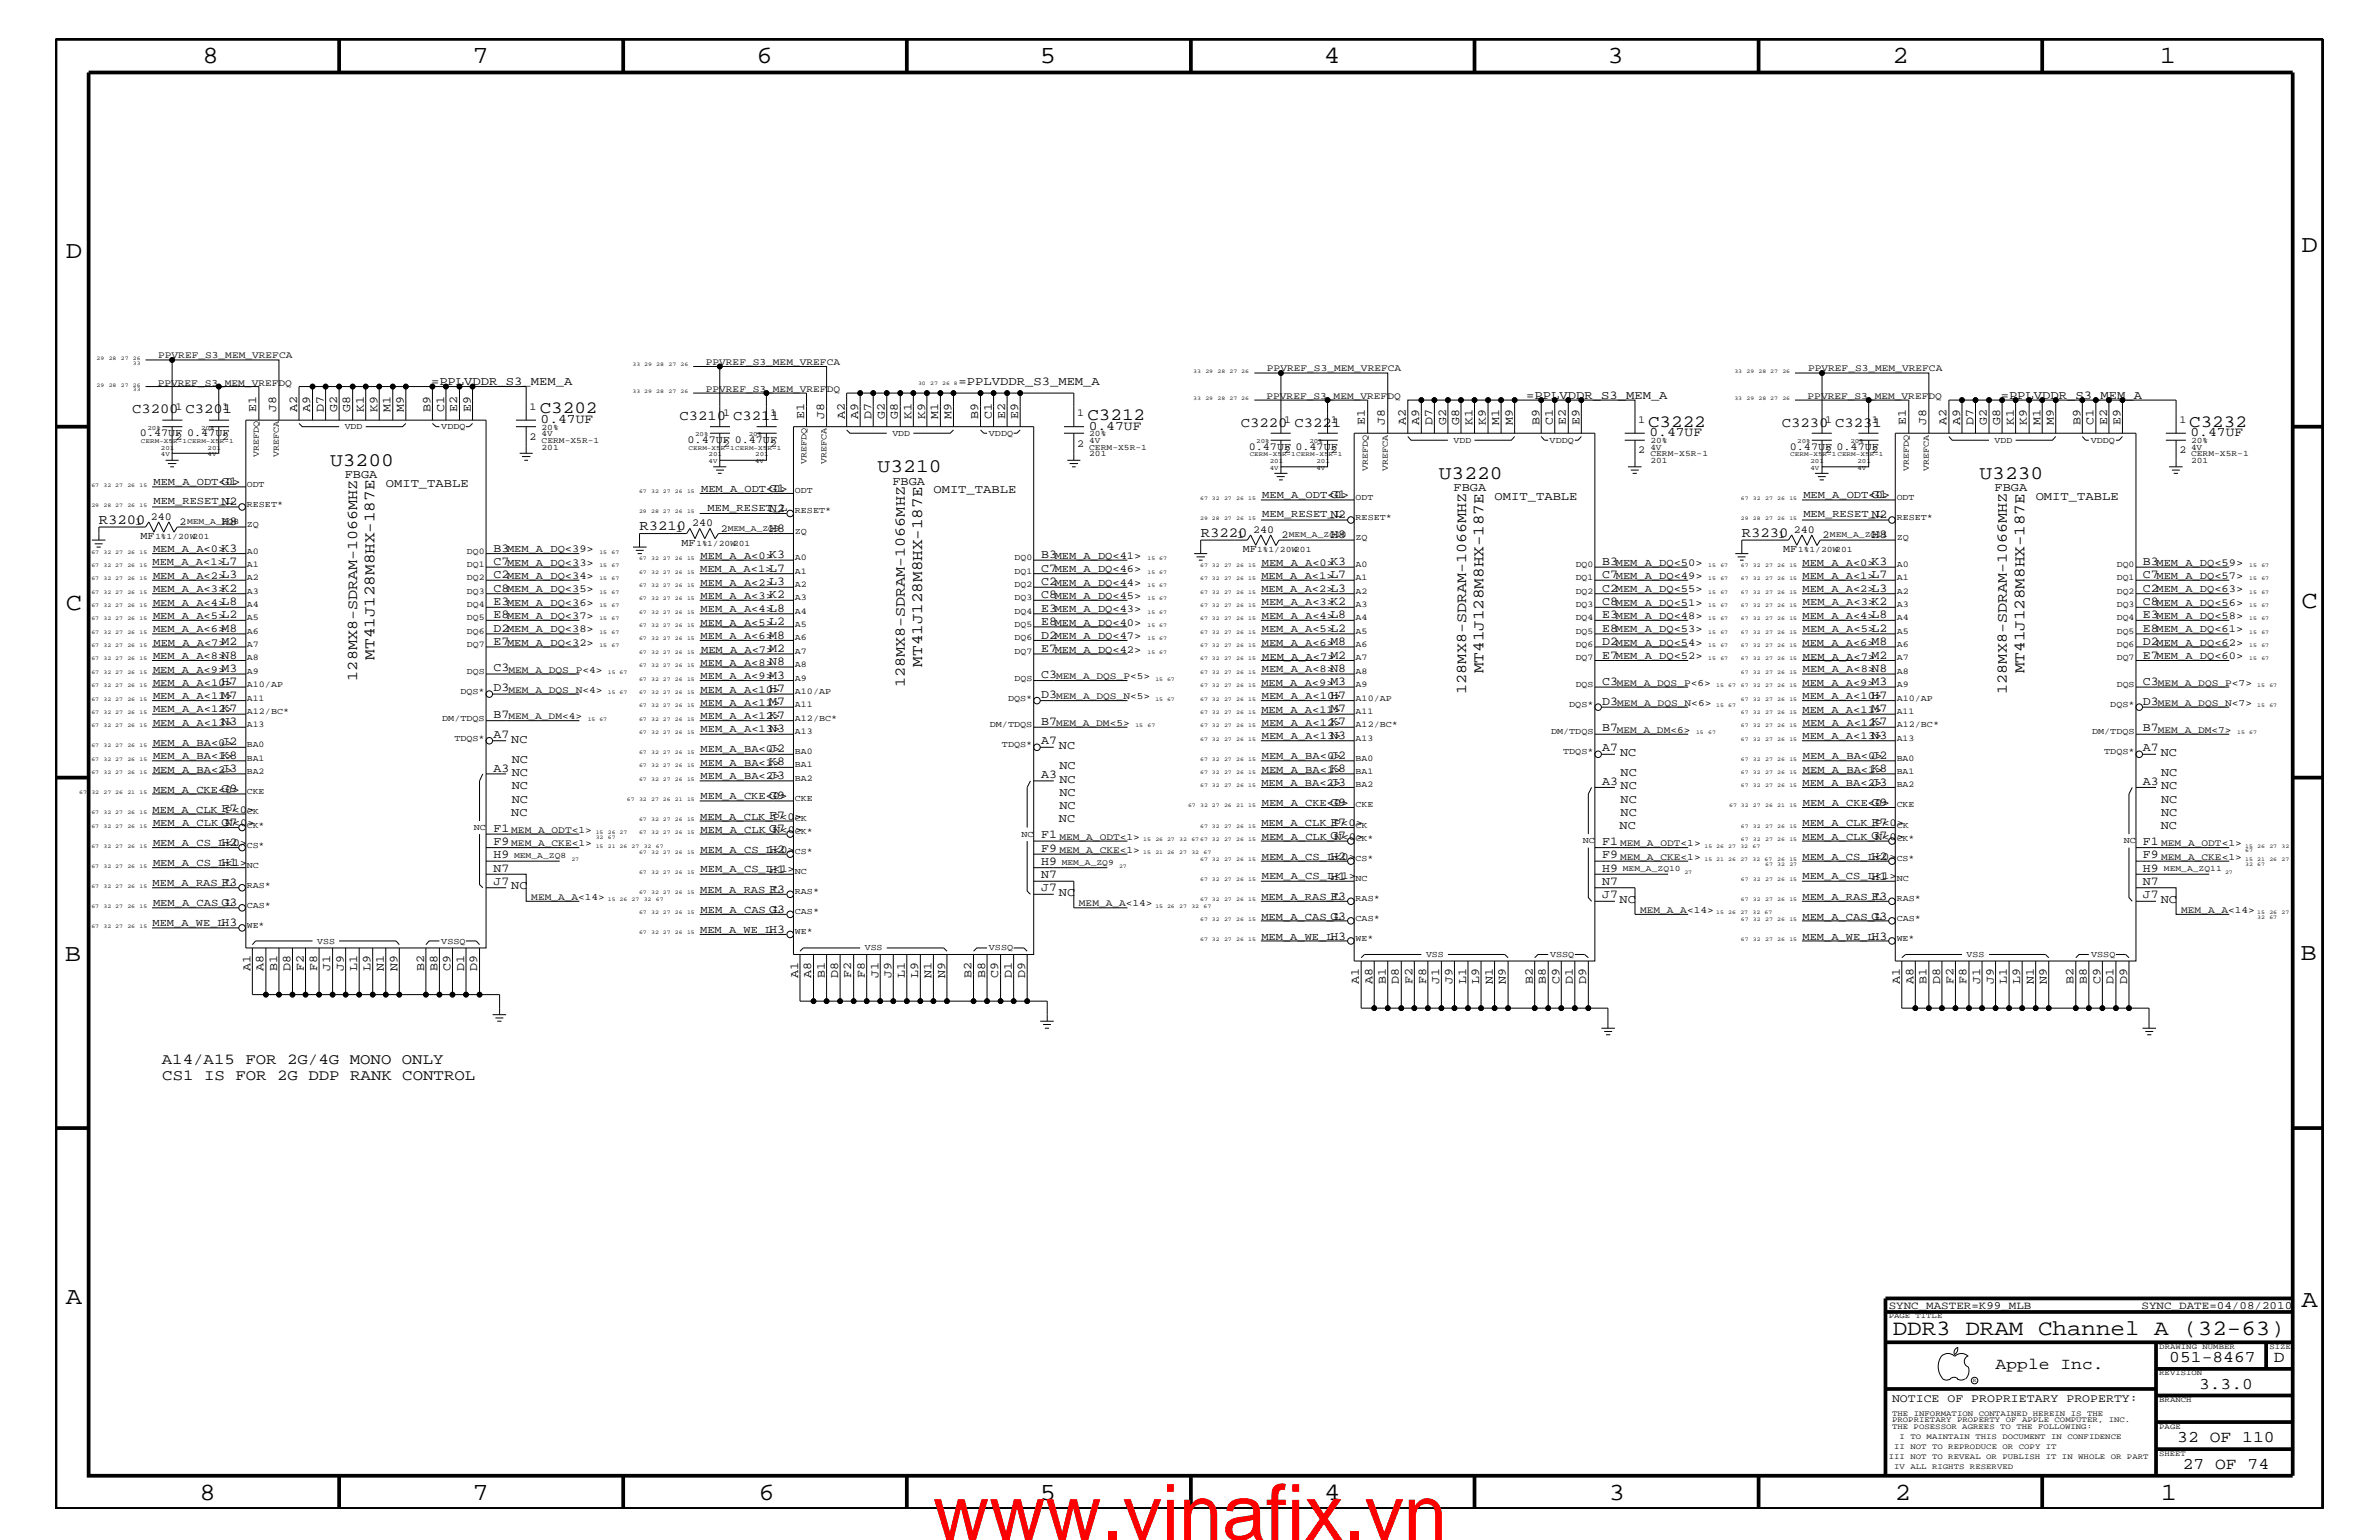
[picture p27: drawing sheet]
<svg xmlns="http://www.w3.org/2000/svg" width="432mm" height="279mm" viewBox="0 0 432 279" stroke-linecap="round" stroke-linejoin="round" font-family="sans-serif">
<defs><g id="words">
<text font-size="14.1" fill="#f00" x="169.3" y="279.4">www.vinafix.vn</text>
<g font-size="4.5">
<text x="36.7" y="11.5">8</text>
<text x="85.8" y="11.5">7</text>
<text x="137.3" y="11.5">6</text>
<text x="188.7" y="11.5">5</text>
<text x="240.3" y="11.5">4</text>
<text x="291.8" y="11.5">3</text>
<text x="343.5" y="11.5">2</text>
<text x="392" y="11.5">1</text>
<text x="11.9" y="46.8">D</text>
<text x="417.7" y="45.7">D</text>
<text x="11.9" y="110.6">C</text>
<text x="417.7" y="110.3">C</text>
<text x="11.8" y="174.3">B</text>
<text x="417.6" y="174.2">B</text>
<text x="11.9" y="236.7">A</text>
<text x="417.7" y="237.1">A</text>
<text x="36.2" y="272.1">8</text>
<text x="85.8" y="272.1">7</text>
<text x="137.7" y="272.1">6</text>
<text x="188.7" y="272.1">5</text>
<text x="240.4" y="272.1">4</text>
<text x="292" y="272.1">3</text>
<text x="343.9" y="272.1">2</text>
<text x="392.2" y="272.1">1</text>
</g>
<text font-size="4" x="343.5" y="242.3">DDR3 DRAM Channel A (32-63)</text>
<g font-size="3.5">
<text x="59.9" y="84.5">U3200</text>
<text x="159.3" y="85.7">U3210</text>
<text x="261.2" y="87">U3220</text>
<text x="359.3" y="87">U3230</text>
</g>
<g font-size="3.1">
<text x="98" y="75">C3202</text>
<text x="197.4" y="76.2">C3212</text>
<text x="299.1" y="77.4">C3222</text>
<text x="397.3" y="77.4">C3232</text>
</g>
<g font-size="3">
<text x="362.2" y="248.4">Apple Inc.</text>
<text x="393.7" y="247.1">051-8467</text>
<text x="399.2" y="252">3.3.0</text>
<text x="412.7" y="247.1">D</text>
<text x="395.2" y="261.6">32 OF 110</text>
<text x="396.2" y="266.6">27 OF 74</text>
</g>
<g font-size="2.9">
<text x="68" y="119.7" transform="rotate(-90 68 119.7)">MT41J128M8HX-187E</text>
<text x="167.4" y="120.9" transform="rotate(-90 167.4 120.9)">MT41J128M8HX-187E</text>
<text x="269.2" y="122.1" transform="rotate(-90 269.2 122.1)">MT41J128M8HX-187E</text>
<text x="367.5" y="122.1" transform="rotate(-90 367.5 122.1)">MT41J128M8HX-187E</text>
</g>
<g font-size="2.8">
<text x="29.4" y="193.1">A14/A15 FOR 2G/4G MONO ONLY</text>
<text x="29.5" y="196">CS1 IS FOR 2G DDP RANK CONTROL</text>
</g>
<g font-size="2.7">
<text x="64.9" y="123.5" transform="rotate(-90 64.9 123.5)">128MX8-SDRAM-1066MHZ</text>
<text x="164.3" y="124.7" transform="rotate(-90 164.3 124.7)">128MX8-SDRAM-1066MHZ</text>
<text x="266.1" y="125.8" transform="rotate(-90 266.1 125.8)">128MX8-SDRAM-1066MHZ</text>
<text x="364.2" y="125.8" transform="rotate(-90 364.2 125.8)">128MX8-SDRAM-1066MHZ</text>
</g>
<g font-size="2.5">
<text x="24" y="75">C3200 C3201</text>
<text x="123.4" y="76.2">C3210 C3211</text>
<text x="225.2" y="77.4">C3220 C3221</text>
<text x="323.4" y="77.4">C3230 C3231</text>
<text x="17.9" y="95">R3200</text>
<text x="116.1" y="96.2">R3210</text>
<text x="217.9" y="97.4">R3220</text>
<text x="316.1" y="97.4">R3230</text>
</g>
<g font-size="2.4">
<text x="98.1" y="76.8">0.47UF</text>
<text x="197.6" y="78">0.47UF</text>
<text x="299.4" y="79.2">0.47UF</text>
<text x="397.6" y="79.2">0.47UF</text>
</g>
<g font-size="2.2">
<text x="78.2" y="69.9">=PPLVDDR_S3_MEM_A</text>
<text x="174" y="69.9">=PPLVDDR_S3_MEM_A</text>
<text x="46.5" y="74.7" transform="rotate(-90 46.5 74.7)">E1</text>
<text x="50.1" y="74.7" transform="rotate(-90 50.1 74.7)">J8</text>
<text x="53.9" y="74.7" transform="rotate(-90 53.9 74.7)">A2</text>
<text x="56.3" y="74.7" transform="rotate(-90 56.3 74.7)">A9</text>
<text x="58.8" y="74.7" transform="rotate(-90 58.8 74.7)">D7</text>
<text x="61.2" y="74.7" transform="rotate(-90 61.2 74.7)">G2</text>
<text x="63.6" y="74.7" transform="rotate(-90 63.6 74.7)">G8</text>
<text x="66" y="74.7" transform="rotate(-90 66 74.7)">K1</text>
<text x="68.5" y="74.7" transform="rotate(-90 68.5 74.7)">K9</text>
<text x="70.9" y="74.7" transform="rotate(-90 70.9 74.7)">M1</text>
<text x="73.3" y="74.7" transform="rotate(-90 73.3 74.7)">M9</text>
<text x="78.1" y="74.7" transform="rotate(-90 78.1 74.7)">B9</text>
<text x="80.6" y="74.7" transform="rotate(-90 80.6 74.7)">C1</text>
<text x="83" y="74.7" transform="rotate(-90 83 74.7)">E2</text>
<text x="85.4" y="74.7" transform="rotate(-90 85.4 74.7)">E9</text>
<text x="146" y="76" transform="rotate(-90 146 76)">E1</text>
<text x="149.6" y="76" transform="rotate(-90 149.6 76)">J8</text>
<text x="153.3" y="76" transform="rotate(-90 153.3 76)">A2</text>
<text x="155.8" y="76" transform="rotate(-90 155.8 76)">A9</text>
<text x="158.2" y="76" transform="rotate(-90 158.2 76)">D7</text>
<text x="160.6" y="76" transform="rotate(-90 160.6 76)">G2</text>
<text x="163" y="76" transform="rotate(-90 163 76)">G8</text>
<text x="165.4" y="76" transform="rotate(-90 165.4 76)">K1</text>
<text x="167.9" y="76" transform="rotate(-90 167.9 76)">K9</text>
<text x="170.3" y="76" transform="rotate(-90 170.3 76)">M1</text>
<text x="172.7" y="76" transform="rotate(-90 172.7 76)">M9</text>
<text x="177.5" y="76" transform="rotate(-90 177.5 76)">B9</text>
<text x="180" y="76" transform="rotate(-90 180 76)">C1</text>
<text x="182.5" y="76" transform="rotate(-90 182.5 76)">E2</text>
<text x="184.8" y="76" transform="rotate(-90 184.8 76)">E9</text>
<text x="247.7" y="77.2" transform="rotate(-90 247.7 77.2)">E1</text>
<text x="251.4" y="77.2" transform="rotate(-90 251.4 77.2)">J8</text>
<text x="255.2" y="77.2" transform="rotate(-90 255.2 77.2)">A2</text>
<text x="257.6" y="77.2" transform="rotate(-90 257.6 77.2)">A9</text>
<text x="260" y="77.2" transform="rotate(-90 260 77.2)">D7</text>
<text x="262.5" y="77.2" transform="rotate(-90 262.5 77.2)">G2</text>
<text x="264.8" y="77.2" transform="rotate(-90 264.8 77.2)">G8</text>
<text x="267.3" y="77.2" transform="rotate(-90 267.3 77.2)">K1</text>
<text x="269.7" y="77.2" transform="rotate(-90 269.7 77.2)">K9</text>
<text x="272.1" y="77.2" transform="rotate(-90 272.1 77.2)">M1</text>
<text x="274.6" y="77.2" transform="rotate(-90 274.6 77.2)">M9</text>
<text x="277" y="72.3">=PPLVDDR_S3_MEM_A</text>
<text x="279.4" y="77.2" transform="rotate(-90 279.4 77.2)">B9</text>
<text x="281.9" y="77.2" transform="rotate(-90 281.9 77.2)">C1</text>
<text x="284.2" y="77.2" transform="rotate(-90 284.2 77.2)">E2</text>
<text x="286.7" y="77.2" transform="rotate(-90 286.7 77.2)">E9</text>
<text x="345.9" y="77.2" transform="rotate(-90 345.9 77.2)">E1</text>
<text x="349.6" y="77.2" transform="rotate(-90 349.6 77.2)">J8</text>
<text x="353.3" y="77.2" transform="rotate(-90 353.3 77.2)">A2</text>
<text x="355.8" y="77.2" transform="rotate(-90 355.8 77.2)">A9</text>
<text x="358.2" y="77.2" transform="rotate(-90 358.2 77.2)">D7</text>
<text x="360.6" y="77.2" transform="rotate(-90 360.6 77.2)">G2</text>
<text x="363.1" y="77.2" transform="rotate(-90 363.1 77.2)">G8</text>
<text x="363.1" y="72.3">=PPLVDDR_S3_MEM_A</text>
<text x="365.5" y="77.2" transform="rotate(-90 365.5 77.2)">K1</text>
<text x="367.9" y="77.2" transform="rotate(-90 367.9 77.2)">K9</text>
<text x="370.3" y="77.2" transform="rotate(-90 370.3 77.2)">M1</text>
<text x="372.8" y="77.2" transform="rotate(-90 372.8 77.2)">M9</text>
<text x="377.6" y="77.2" transform="rotate(-90 377.6 77.2)">B9</text>
<text x="380" y="77.2" transform="rotate(-90 380 77.2)">C1</text>
<text x="382.4" y="77.2" transform="rotate(-90 382.4 77.2)">E2</text>
<text x="384.9" y="77.2" transform="rotate(-90 384.9 77.2)">E9</text>
<text x="40.2" y="88">G1</text>
<text x="62.6" y="86.6">FBGA</text>
<text x="70" y="88.3">OMIT_TABLE</text>
<text x="139.6" y="89.2">G1</text>
<text x="162" y="87.9">FBGA</text>
<text x="169.4" y="89.5">OMIT_TABLE</text>
<text x="263.8" y="89.1">FBGA</text>
<text x="362" y="89.1">FBGA</text>
<text x="40.2" y="95.2">H8</text>
<text x="40.2" y="91.6">N2</text>
<text x="139.6" y="92.8">N2</text>
<text x="241.5" y="90.4">G1</text>
<text x="241.5" y="94">N2</text>
<text x="271.3" y="90.7">OMIT_TABLE</text>
<text x="339.7" y="90.4">G1</text>
<text x="339.7" y="94">N2</text>
<text x="369.5" y="90.7">OMIT_TABLE</text>
<text x="89.6" y="100.1">B3</text>
<text x="139.6" y="96.5">H8</text>
<text x="189" y="101.3">B3</text>
<text x="241.5" y="97.6">H8</text>
<text x="339.7" y="97.6">H8</text>
<text x="89.6" y="102.5">C7</text>
<text x="89.6" y="107.4">C8</text>
<text x="89.6" y="104.9">C2</text>
<text x="189" y="103.7">C7</text>
<text x="189" y="106.1">C2</text>
<text x="290.8" y="104.9">C7</text>
<text x="290.8" y="102.5">B3</text>
<text x="290.8" y="107.4">C2</text>
<text x="389" y="104.9">C7</text>
<text x="389" y="102.5">B3</text>
<text x="389" y="107.4">C2</text>
<text x="89.6" y="109.8">E3</text>
<text x="89.6" y="112.2">E8</text>
<text x="189" y="108.6">C8</text>
<text x="189" y="111">E3</text>
<text x="189" y="113.4">E8</text>
<text x="290.8" y="109.8">C8</text>
<text x="290.8" y="112.2">E3</text>
<text x="389" y="109.8">C8</text>
<text x="389" y="112.2">E3</text>
<text x="89.6" y="114.7">D2</text>
<text x="89.6" y="117">E7</text>
<text x="189" y="115.9">D2</text>
<text x="189" y="118.2">E7</text>
<text x="290.8" y="114.7">E8</text>
<text x="290.8" y="117">D2</text>
<text x="290.8" y="119.5">E7</text>
<text x="389" y="114.7">E8</text>
<text x="389" y="117">D2</text>
<text x="389" y="119.5">E7</text>
<text x="40.2" y="124.3">H7</text>
<text x="89.6" y="121.8">C3</text>
<text x="89.6" y="125.4">D3</text>
<text x="139.6" y="125.5">H7</text>
<text x="189" y="123">C3</text>
<text x="290.8" y="124.2">C3</text>
<text x="389" y="124.2">C3</text>
<text x="40.2" y="126.8">M7</text>
<text x="40.2" y="131.6">N3</text>
<text x="40.2" y="129.1">K7</text>
<text x="89.6" y="130.2">B7</text>
<text x="139.6" y="128">M7</text>
<text x="139.6" y="130.4">K7</text>
<text x="189" y="126.6">D3</text>
<text x="189" y="131.5">B7</text>
<text x="241.5" y="129.1">M7</text>
<text x="241.5" y="131.6">K7</text>
<text x="241.5" y="126.8">H7</text>
<text x="290.8" y="127.9">D3</text>
<text x="339.7" y="129.1">M7</text>
<text x="339.7" y="131.6">K7</text>
<text x="339.7" y="126.8">H7</text>
<text x="389" y="127.9">D3</text>
<text x="40.2" y="137.7">K8</text>
<text x="40.2" y="135.2">J2</text>
<text x="89.6" y="133.9">A7</text>
<text x="92.8" y="134.7">NC</text>
<text x="139.6" y="132.8">N3</text>
<text x="139.6" y="136.4">J2</text>
<text x="189" y="135.1">A7</text>
<text x="192.2" y="135.9">NC</text>
<text x="241.5" y="134.1">N3</text>
<text x="241.5" y="137.7">J2</text>
<text x="290.8" y="132.7">B7</text>
<text x="290.8" y="136.3">A7</text>
<text x="294" y="137.2">NC</text>
<text x="339.7" y="134.1">N3</text>
<text x="339.7" y="137.7">J2</text>
<text x="389" y="132.7">B7</text>
<text x="389" y="136.3">A7</text>
<text x="392.2" y="137.2">NC</text>
<text x="40.2" y="140.1">J3</text>
<text x="40.2" y="143.7">G9</text>
<text x="89.6" y="140">A3</text>
<text x="92.9" y="138.4">NC</text>
<text x="92.9" y="143.2">NC</text>
<text x="92.9" y="140.8">NC</text>
<text x="139.6" y="138.9">K8</text>
<text x="139.6" y="141.3">J3</text>
<text x="189" y="141.2">A3</text>
<text x="192.3" y="142">NC</text>
<text x="192.3" y="139.6">NC</text>
<text x="241.5" y="140.1">K8</text>
<text x="241.5" y="142.5">J3</text>
<text x="290.8" y="142.4">A3</text>
<text x="294.1" y="140.7">NC</text>
<text x="294.1" y="143.2">NC</text>
<text x="339.7" y="140.1">K8</text>
<text x="339.7" y="142.5">J3</text>
<text x="389" y="142.4">A3</text>
<text x="392.3" y="143.2">NC</text>
<text x="392.3" y="140.7">NC</text>
<text x="40.2" y="149.8">G7</text>
<text x="40.2" y="147.3">F7</text>
<text x="92.8" y="148">NC</text>
<text x="92.9" y="145.7">NC</text>
<text x="139.6" y="148.5">F7</text>
<text x="139.6" y="144.9">G9</text>
<text x="192.2" y="149.2">NC</text>
<text x="192.3" y="144.4">NC</text>
<text x="192.3" y="146.8">NC</text>
<text x="241.5" y="149.8">F7</text>
<text x="241.5" y="146.2">G9</text>
<text x="294.1" y="145.7">NC</text>
<text x="294.1" y="148">NC</text>
<text x="339.7" y="149.8">F7</text>
<text x="339.7" y="146.2">G9</text>
<text x="392.3" y="145.7">NC</text>
<text x="392.3" y="148">NC</text>
<text x="40.2" y="153.5">H2</text>
<text x="89.6" y="150.9">F1</text>
<text x="89.6" y="155.7">H9</text>
<text x="89.6" y="153.3">F9</text>
<text x="139.6" y="151">G7</text>
<text x="139.6" y="154.7">H2</text>
<text x="189" y="152.1">F1</text>
<text x="189" y="154.5">F9</text>
<text x="241.5" y="152.2">G7</text>
<text x="241.5" y="156">H2</text>
<text x="290.8" y="153.3">F1</text>
<text x="290.8" y="155.7">F9</text>
<text x="294" y="150.4">NC</text>
<text x="339.7" y="152.2">G7</text>
<text x="339.7" y="156">H2</text>
<text x="389" y="153.3">F1</text>
<text x="389" y="155.7">F9</text>
<text x="392.2" y="150.4">NC</text>
<text x="40.2" y="157.2">H1</text>
<text x="40.2" y="160.8">F3</text>
<text x="89.6" y="160.6">J7</text>
<text x="89.6" y="158.2">N7</text>
<text x="92.8" y="161.3">NC</text>
<text x="139.6" y="158.4">H1</text>
<text x="139.6" y="162">F3</text>
<text x="189" y="161.7">J7</text>
<text x="189" y="156.9">H9</text>
<text x="189" y="159.4">N7</text>
<text x="241.5" y="159.6">H1</text>
<text x="290.8" y="158.2">H9</text>
<text x="290.8" y="160.6">N7</text>
<text x="339.7" y="159.6">H1</text>
<text x="389" y="158.2">H9</text>
<text x="389" y="160.6">N7</text>
<text x="40.2" y="164.5">G3</text>
<text x="139.6" y="165.6">G3</text>
<text x="192.2" y="162.6">NC</text>
<text x="241.5" y="166.9">G3</text>
<text x="241.5" y="163.3">F3</text>
<text x="290.8" y="163">J7</text>
<text x="294" y="163.8">NC</text>
<text x="339.7" y="166.9">G3</text>
<text x="339.7" y="163.3">F3</text>
<text x="389" y="163">J7</text>
<text x="392.2" y="163.8">NC</text>
<text x="45.5" y="176.2" transform="rotate(-90 45.5 176.2)">A1</text>
<text x="47.8" y="176.2" transform="rotate(-90 47.8 176.2)">A8</text>
<text x="50.3" y="176.2" transform="rotate(-90 50.3 176.2)">B1</text>
<text x="52.7" y="176.2" transform="rotate(-90 52.7 176.2)">D8</text>
<text x="55.1" y="176.2" transform="rotate(-90 55.1 176.2)">F2</text>
<text x="57.6" y="176.2" transform="rotate(-90 57.6 176.2)">F8</text>
<text x="59.9" y="176.2" transform="rotate(-90 59.9 176.2)">J1</text>
<text x="62.4" y="176.2" transform="rotate(-90 62.4 176.2)">J9</text>
<text x="64.9" y="176.2" transform="rotate(-90 64.9 176.2)">L1</text>
<text x="67.2" y="176.2" transform="rotate(-90 67.2 176.2)">L9</text>
<text x="69.7" y="176.2" transform="rotate(-90 69.7 176.2)">N1</text>
<text x="72.1" y="176.2" transform="rotate(-90 72.1 176.2)">N9</text>
<text x="77" y="176.2" transform="rotate(-90 77 176.2)">B2</text>
<text x="79.4" y="176.2" transform="rotate(-90 79.4 176.2)">B8</text>
<text x="81.8" y="176.2" transform="rotate(-90 81.8 176.2)">C9</text>
<text x="84.2" y="176.2" transform="rotate(-90 84.2 176.2)">D1</text>
<text x="86.6" y="176.2" transform="rotate(-90 86.6 176.2)">D9</text>
<text x="144.9" y="177.4" transform="rotate(-90 144.9 177.4)">A1</text>
<text x="147.2" y="177.4" transform="rotate(-90 147.2 177.4)">A8</text>
<text x="149.7" y="177.4" transform="rotate(-90 149.7 177.4)">B1</text>
<text x="152.1" y="177.4" transform="rotate(-90 152.1 177.4)">D8</text>
<text x="154.5" y="177.4" transform="rotate(-90 154.5 177.4)">F2</text>
<text x="157" y="177.4" transform="rotate(-90 157 177.4)">F8</text>
<text x="159.4" y="177.4" transform="rotate(-90 159.4 177.4)">J1</text>
<text x="161.8" y="177.4" transform="rotate(-90 161.8 177.4)">J9</text>
<text x="164.3" y="177.4" transform="rotate(-90 164.3 177.4)">L1</text>
<text x="166.6" y="177.4" transform="rotate(-90 166.6 177.4)">L9</text>
<text x="169.1" y="177.4" transform="rotate(-90 169.1 177.4)">N1</text>
<text x="171.5" y="177.4" transform="rotate(-90 171.5 177.4)">N9</text>
<text x="176.4" y="177.4" transform="rotate(-90 176.4 177.4)">B2</text>
<text x="178.8" y="177.4" transform="rotate(-90 178.8 177.4)">B8</text>
<text x="181.2" y="177.4" transform="rotate(-90 181.2 177.4)">C9</text>
<text x="183.6" y="177.4" transform="rotate(-90 183.6 177.4)">D1</text>
<text x="186.1" y="177.4" transform="rotate(-90 186.1 177.4)">D9</text>
<text x="246.6" y="178.6" transform="rotate(-90 246.6 178.6)">A1</text>
<text x="249.1" y="178.6" transform="rotate(-90 249.1 178.6)">A8</text>
<text x="251.5" y="178.6" transform="rotate(-90 251.5 178.6)">B1</text>
<text x="253.9" y="178.6" transform="rotate(-90 253.9 178.6)">D8</text>
<text x="256.4" y="178.6" transform="rotate(-90 256.4 178.6)">F2</text>
<text x="258.8" y="178.6" transform="rotate(-90 258.8 178.6)">F8</text>
<text x="261.2" y="178.6" transform="rotate(-90 261.2 178.6)">J1</text>
<text x="263.7" y="178.6" transform="rotate(-90 263.7 178.6)">J9</text>
<text x="266.1" y="178.6" transform="rotate(-90 266.1 178.6)">L1</text>
<text x="268.5" y="178.6" transform="rotate(-90 268.5 178.6)">L9</text>
<text x="270.9" y="178.6" transform="rotate(-90 270.9 178.6)">N1</text>
<text x="273.3" y="178.6" transform="rotate(-90 273.3 178.6)">N9</text>
<text x="278.2" y="178.6" transform="rotate(-90 278.2 178.6)">B2</text>
<text x="280.6" y="178.6" transform="rotate(-90 280.6 178.6)">B8</text>
<text x="283" y="178.6" transform="rotate(-90 283 178.6)">C9</text>
<text x="285.5" y="178.6" transform="rotate(-90 285.5 178.6)">D1</text>
<text x="287.9" y="178.6" transform="rotate(-90 287.9 178.6)">D9</text>
<text x="344.8" y="178.6" transform="rotate(-90 344.8 178.6)">A1</text>
<text x="347.3" y="178.6" transform="rotate(-90 347.3 178.6)">A8</text>
<text x="349.7" y="178.6" transform="rotate(-90 349.7 178.6)">B1</text>
<text x="352.1" y="178.6" transform="rotate(-90 352.1 178.6)">D8</text>
<text x="354.6" y="178.6" transform="rotate(-90 354.6 178.6)">F2</text>
<text x="357" y="178.6" transform="rotate(-90 357 178.6)">F8</text>
<text x="359.4" y="178.6" transform="rotate(-90 359.4 178.6)">J1</text>
<text x="361.9" y="178.6" transform="rotate(-90 361.9 178.6)">J9</text>
<text x="364.2" y="178.6" transform="rotate(-90 364.2 178.6)">L1</text>
<text x="366.7" y="178.6" transform="rotate(-90 366.7 178.6)">L9</text>
<text x="369.1" y="178.6" transform="rotate(-90 369.1 178.6)">N1</text>
<text x="371.5" y="178.6" transform="rotate(-90 371.5 178.6)">N9</text>
<text x="376.3" y="178.6" transform="rotate(-90 376.3 178.6)">B2</text>
<text x="378.8" y="178.6" transform="rotate(-90 378.8 178.6)">B8</text>
<text x="381.3" y="178.6" transform="rotate(-90 381.3 178.6)">C9</text>
<text x="383.6" y="178.6" transform="rotate(-90 383.6 178.6)">D1</text>
<text x="386.1" y="178.6" transform="rotate(-90 386.1 178.6)">D9</text>
</g>
<text font-size="2.1" x="343.4" y="254.4">NOTICE OF PROPRIETARY PROPERTY:</text>
<g font-size="2">
<text x="342.8" y="237.4">SYNC_MASTER=K99_MLB</text>
<text x="388.7" y="237.4">SYNC_DATE=04/08/2010</text>
</g>
<g font-size="1.9">
<text x="31.8" y="74.4">1</text>
<text x="40.3" y="74.4">1</text>
<text x="96.1" y="74.4">1</text>
<text x="131.2" y="75.6">1</text>
<text x="139.8" y="75.6">1</text>
<text x="195.5" y="75.6">1</text>
<text x="233.1" y="76.8">1</text>
<text x="241.6" y="76.8">1</text>
<text x="297.3" y="76.8">1</text>
<text x="331.3" y="76.8">1</text>
<text x="339.8" y="76.8">1</text>
<text x="395.6" y="76.8">1</text>
<text x="25.4" y="79.2">0.47UF 0.47UF</text>
<text x="31.8" y="79.9">2</text>
<text x="40.3" y="79.9">2</text>
<text x="96.1" y="79.9">2</text>
<text x="124.8" y="80.5">0.47UF 0.47UF</text>
<text x="131.2" y="81.1">2</text>
<text x="139.8" y="81.1">2</text>
<text x="195.5" y="81.1">2</text>
<text x="226.7" y="81.6">0.47UF 0.47UF</text>
<text x="233.1" y="82.2">2</text>
<text x="241.6" y="82.2">2</text>
<text x="297.3" y="82.2">2</text>
<text x="324.9" y="81.6">0.47UF 0.47UF</text>
<text x="331.3" y="82.2">2</text>
<text x="339.8" y="82.2">2</text>
<text x="395.6" y="82.2">2</text>
<text x="27.9" y="88">MEM_A_ODT&lt;0&gt;</text>
<text x="127.3" y="89.2">MEM_A_ODT&lt;0&gt;</text>
<text x="24.6" y="95.2">1</text>
<text x="27.4" y="94.3">240</text>
<text x="27.9" y="91.5">MEM_RESET_L</text>
<text x="32.6" y="95.2">2</text>
<text x="125.6" y="95.4">240</text>
<text x="128.4" y="92.7">MEM_RESET_L</text>
<text x="229.1" y="90.4">MEM_A_ODT&lt;0&gt;</text>
<text x="229.1" y="93.8">MEM_RESET_L</text>
<text x="327.3" y="93.8">MEM_RESET_L</text>
<text x="327.3" y="90.4">MEM_A_ODT&lt;0&gt;</text>
<text x="25.5" y="97.7">MF</text>
<text x="27.8" y="100.2">MEM_A_A&lt;0&gt;K3</text>
<text x="92" y="100.2">MEM_A_DQ&lt;39&gt;</text>
<text x="122.7" y="96.5">1</text>
<text x="123.7" y="99">MF</text>
<text x="127.2" y="101.4">MEM_A_A&lt;0&gt;K3</text>
<text x="130.8" y="96.5">2</text>
<text x="191.4" y="101.4">MEM_A_DQ&lt;41&gt;</text>
<text x="224.5" y="97.6">1</text>
<text x="225.6" y="100.2">MF</text>
<text x="227.5" y="96.7">240</text>
<text x="232.6" y="97.6">2</text>
<text x="322.7" y="97.6">1</text>
<text x="323.7" y="100.2">MF</text>
<text x="325.6" y="96.7">240</text>
<text x="330.8" y="97.6">2</text>
<text x="27.7" y="102.6">MEM_A_A&lt;1&gt;L7</text>
<text x="27.8" y="105">MEM_A_A&lt;2&gt;L3</text>
<text x="27.8" y="107.4">MEM_A_A&lt;3&gt;K2</text>
<text x="92" y="105">MEM_A_DQ&lt;34&gt;</text>
<text x="92" y="107.5">MEM_A_DQ&lt;35&gt;</text>
<text x="92" y="102.6">MEM_A_DQ&lt;33&gt;</text>
<text x="127.1" y="103.8">MEM_A_A&lt;1&gt;L7</text>
<text x="127.2" y="106.3">MEM_A_A&lt;2&gt;L3</text>
<text x="191.4" y="106.3">MEM_A_DQ&lt;44&gt;</text>
<text x="191.4" y="103.8">MEM_A_DQ&lt;46&gt;</text>
<text x="228.9" y="105">MEM_A_A&lt;1&gt;L7</text>
<text x="228.9" y="107.5">MEM_A_A&lt;2&gt;L3</text>
<text x="229" y="102.6">MEM_A_A&lt;0&gt;K3</text>
<text x="293.3" y="107.5">MEM_A_DQ&lt;55&gt;</text>
<text x="293.3" y="102.6">MEM_A_DQ&lt;50&gt;</text>
<text x="293.3" y="105">MEM_A_DQ&lt;49&gt;</text>
<text x="327.2" y="105">MEM_A_A&lt;1&gt;L7</text>
<text x="327.2" y="107.5">MEM_A_A&lt;2&gt;L3</text>
<text x="327.2" y="102.6">MEM_A_A&lt;0&gt;K3</text>
<text x="391.4" y="107.5">MEM_A_DQ&lt;63&gt;</text>
<text x="391.4" y="102.6">MEM_A_DQ&lt;59&gt;</text>
<text x="391.4" y="105">MEM_A_DQ&lt;57&gt;</text>
<text x="27.8" y="109.9">MEM_A_A&lt;4&gt;L8</text>
<text x="27.8" y="112.3">MEM_A_A&lt;5&gt;L2</text>
<text x="92" y="112.3">MEM_A_DQ&lt;37&gt;</text>
<text x="92" y="109.9">MEM_A_DQ&lt;36&gt;</text>
<text x="127.2" y="111.1">MEM_A_A&lt;4&gt;L8</text>
<text x="127.2" y="108.7">MEM_A_A&lt;3&gt;K2</text>
<text x="127.2" y="113.6">MEM_A_A&lt;5&gt;L2</text>
<text x="191.4" y="113.6">MEM_A_DQ&lt;40&gt;</text>
<text x="191.4" y="111.1">MEM_A_DQ&lt;43&gt;</text>
<text x="191.4" y="108.7">MEM_A_DQ&lt;45&gt;</text>
<text x="229" y="112.3">MEM_A_A&lt;4&gt;L8</text>
<text x="229" y="109.8">MEM_A_A&lt;3&gt;K2</text>
<text x="293.3" y="112.3">MEM_A_DQ&lt;48&gt;</text>
<text x="293.3" y="109.9">MEM_A_DQ&lt;51&gt;</text>
<text x="327.2" y="112.3">MEM_A_A&lt;4&gt;L8</text>
<text x="327.2" y="109.8">MEM_A_A&lt;3&gt;K2</text>
<text x="391.4" y="112.3">MEM_A_DQ&lt;58&gt;</text>
<text x="391.4" y="109.9">MEM_A_DQ&lt;56&gt;</text>
<text x="27.8" y="119.5">MEM_A_A&lt;8&gt;N8</text>
<text x="27.8" y="114.8">MEM_A_A&lt;6&gt;M8</text>
<text x="27.9" y="117.2">MEM_A_A&lt;7&gt;M2</text>
<text x="92" y="117.2">MEM_A_DQ&lt;32&gt;</text>
<text x="92" y="114.8">MEM_A_DQ&lt;38&gt;</text>
<text x="127.2" y="115.9">MEM_A_A&lt;6&gt;M8</text>
<text x="127.3" y="118.4">MEM_A_A&lt;7&gt;M2</text>
<text x="191.4" y="118.4">MEM_A_DQ&lt;42&gt;</text>
<text x="191.4" y="115.9">MEM_A_DQ&lt;47&gt;</text>
<text x="229" y="117.2">MEM_A_A&lt;6&gt;M8</text>
<text x="229" y="114.8">MEM_A_A&lt;5&gt;L2</text>
<text x="229.1" y="119.7">MEM_A_A&lt;7&gt;M2</text>
<text x="293.3" y="119.6">MEM_A_DQ&lt;52&gt;</text>
<text x="293.3" y="117.2">MEM_A_DQ&lt;54&gt;</text>
<text x="293.3" y="114.8">MEM_A_DQ&lt;53&gt;</text>
<text x="327.2" y="117.2">MEM_A_A&lt;6&gt;M8</text>
<text x="327.2" y="119.7">MEM_A_A&lt;7&gt;M2</text>
<text x="327.2" y="114.8">MEM_A_A&lt;5&gt;L2</text>
<text x="391.4" y="119.6">MEM_A_DQ&lt;60&gt;</text>
<text x="391.4" y="117.2">MEM_A_DQ&lt;62&gt;</text>
<text x="391.4" y="114.8">MEM_A_DQ&lt;61&gt;</text>
<text x="27.8" y="124.4">MEM_A_A&lt;10&gt;</text>
<text x="27.8" y="122">MEM_A_A&lt;9&gt;M3</text>
<text x="127.2" y="125.7">MEM_A_A&lt;10&gt;</text>
<text x="127.2" y="123.2">MEM_A_A&lt;9&gt;M3</text>
<text x="127.2" y="120.8">MEM_A_A&lt;8&gt;N8</text>
<text x="228.9" y="124.4">MEM_A_A&lt;9&gt;M3</text>
<text x="229" y="121.9">MEM_A_A&lt;8&gt;N8</text>
<text x="327.2" y="124.4">MEM_A_A&lt;9&gt;M3</text>
<text x="327.2" y="121.9">MEM_A_A&lt;8&gt;N8</text>
<text x="27.8" y="129.2">MEM_A_A&lt;12&gt;</text>
<text x="27.8" y="131.7">MEM_A_A&lt;13&gt;</text>
<text x="27.8" y="126.9">MEM_A_A&lt;11&gt;</text>
<text x="127.2" y="130.4">MEM_A_A&lt;12&gt;</text>
<text x="127.2" y="128">MEM_A_A&lt;11&gt;</text>
<text x="228.9" y="129.3">MEM_A_A&lt;11&gt;</text>
<text x="229" y="126.9">MEM_A_A&lt;10&gt;</text>
<text x="229" y="131.7">MEM_A_A&lt;12&gt;</text>
<text x="327.2" y="126.9">MEM_A_A&lt;10&gt;</text>
<text x="327.2" y="129.3">MEM_A_A&lt;11&gt;</text>
<text x="327.2" y="131.7">MEM_A_A&lt;12&gt;</text>
<text x="27.8" y="135.3">MEM_A_BA&lt;0&gt;</text>
<text x="27.8" y="137.8">MEM_A_BA&lt;1&gt;</text>
<text x="127.2" y="136.5">MEM_A_BA&lt;0&gt;</text>
<text x="127.2" y="132.9">MEM_A_A&lt;13&gt;</text>
<text x="229" y="137.8">MEM_A_BA&lt;0&gt;</text>
<text x="229" y="134.1">MEM_A_A&lt;13&gt;</text>
<text x="327.2" y="134.1">MEM_A_A&lt;13&gt;</text>
<text x="327.2" y="137.8">MEM_A_BA&lt;0&gt;</text>
<text x="27.8" y="143.8">MEM_A_CKE&lt;0&gt;</text>
<text x="27.8" y="140.2">MEM_A_BA&lt;2&gt;</text>
<text x="127.2" y="139">MEM_A_BA&lt;1&gt;</text>
<text x="127.2" y="141.4">MEM_A_BA&lt;2&gt;</text>
<text x="228.9" y="142.6">MEM_A_BA&lt;2&gt;</text>
<text x="229" y="140.2">MEM_A_BA&lt;1&gt;</text>
<text x="327.2" y="142.6">MEM_A_BA&lt;2&gt;</text>
<text x="327.2" y="140.2">MEM_A_BA&lt;1&gt;</text>
<text x="27.7" y="147.5">MEM_A_CLK_P&lt;0&gt;</text>
<text x="27.8" y="149.9">MEM_A_CLK_N&lt;0&gt;</text>
<text x="127.1" y="148.7">MEM_A_CLK_P&lt;0&gt;</text>
<text x="127.2" y="145">MEM_A_CKE&lt;0&gt;</text>
<text x="228.9" y="149.9">MEM_A_CLK_P&lt;0&gt;</text>
<text x="229" y="146.2">MEM_A_CKE&lt;0&gt;</text>
<text x="327.2" y="149.9">MEM_A_CLK_P&lt;0&gt;</text>
<text x="327.2" y="146.2">MEM_A_CKE&lt;0&gt;</text>
<text x="27.8" y="153.5">MEM_A_CS_L&lt;0&gt;</text>
<text x="127.2" y="154.7">MEM_A_CS_L&lt;0&gt;</text>
<text x="127.2" y="151.2">MEM_A_CLK_N&lt;0&gt;</text>
<text x="229" y="156">MEM_A_CS_L&lt;0&gt;</text>
<text x="229" y="152.3">MEM_A_CLK_N&lt;0&gt;</text>
<text x="327.2" y="156">MEM_A_CS_L&lt;0&gt;</text>
<text x="327.2" y="152.3">MEM_A_CLK_N&lt;0&gt;</text>
<text x="27.7" y="160.8">MEM_A_RAS_L</text>
<text x="27.8" y="157.1">MEM_A_CS_L&lt;1&gt;</text>
<text x="127.1" y="162">MEM_A_RAS_L</text>
<text x="127.2" y="158.3">MEM_A_CS_L&lt;1&gt;</text>
<text x="229" y="159.5">MEM_A_CS_L&lt;1&gt;</text>
<text x="327.2" y="159.5">MEM_A_CS_L&lt;1&gt;</text>
<text x="27.8" y="164.5">MEM_A_CAS_L</text>
<text x="127.2" y="165.6">MEM_A_CAS_L</text>
<text x="228.9" y="163.3">MEM_A_RAS_L</text>
<text x="228.9" y="166.9">MEM_A_CAS_L</text>
<text x="327.2" y="163.3">MEM_A_RAS_L</text>
<text x="327.2" y="166.9">MEM_A_CAS_L</text>
<text x="27.7" y="168.1">MEM_A_WE_LH3</text>
<text x="127.1" y="169.3">MEM_A_WE_LH3</text>
<text x="228.9" y="170.5">MEM_A_WE_LH3</text>
<text x="327.2" y="170.5">MEM_A_WE_LH3</text>
</g>
<g font-size="1.8">
<text x="28.7" y="65">PPVREF_S3_MEM_VREFCA</text>
<text x="28.6" y="70">PPVREF_S3_MEM_VREFDQ</text>
<text x="128.1" y="66.2">PPVREF_S3_MEM_VREFCA</text>
<text x="128.1" y="71.1">PPVREF_S3_MEM_VREFDQ</text>
<text x="230" y="67.3">PPVREF_S3_MEM_VREFCA</text>
<text x="328.2" y="67.3">PPVREF_S3_MEM_VREFCA</text>
<text x="229.9" y="72.3">PPVREF_S3_MEM_VREFDQ</text>
<text x="328.1" y="72.3">PPVREF_S3_MEM_VREFDQ</text>
<text x="92.3" y="125.7">MEM_A_DQS_N&lt;4&gt;</text>
<text x="92.3" y="122">MEM_A_DQS_P&lt;4&gt;</text>
<text x="191.7" y="123.2">MEM_A_DQS_P&lt;5&gt;</text>
<text x="293.5" y="124.4">MEM_A_DQS_P&lt;6&gt;</text>
<text x="391.7" y="124.4">MEM_A_DQS_P&lt;7&gt;</text>
<text x="92.3" y="130.5">MEM_A_DM&lt;4&gt;</text>
<text x="191.7" y="131.8">MEM_A_DM&lt;5&gt;</text>
<text x="191.7" y="126.9">MEM_A_DQS_N&lt;5&gt;</text>
<text x="293.5" y="128">MEM_A_DQS_N&lt;6&gt;</text>
<text x="391.7" y="128">MEM_A_DQS_N&lt;7&gt;</text>
<text x="293.5" y="133">MEM_A_DM&lt;6&gt;</text>
<text x="391.7" y="133">MEM_A_DM&lt;7&gt;</text>
<text x="92.8" y="153.5">MEM_A_CKE&lt;1&gt;</text>
<text x="92.8" y="151.1">MEM_A_ODT&lt;1&gt;</text>
<text x="192.3" y="154.7">MEM_A_CKE&lt;1&gt;</text>
<text x="192.3" y="152.3">MEM_A_ODT&lt;1&gt;</text>
<text x="294" y="156">MEM_A_CKE&lt;1&gt;</text>
<text x="294" y="153.5">MEM_A_ODT&lt;1&gt;</text>
<text x="392.3" y="156">MEM_A_CKE&lt;1&gt;</text>
<text x="392.3" y="153.5">MEM_A_ODT&lt;1&gt;</text>
<text x="96.4" y="163.3">MEM_A_A&lt;14&gt;</text>
<text x="195.8" y="164.5">MEM_A_A&lt;14&gt;</text>
<text x="297.7" y="165.6">MEM_A_A&lt;14&gt;</text>
<text x="395.9" y="165.6">MEM_A_A&lt;14&gt;</text>
</g>
<g font-size="1.6">
<text x="62.6" y="77.9">VDD</text>
<text x="80.1" y="77.9">VDDQ</text>
<text x="47" y="83" transform="rotate(-90 47 83)">VREFDQ</text>
<text x="50.6" y="83" transform="rotate(-90 50.6 83)">VREFCA</text>
<text x="162" y="79.1">VDD</text>
<text x="179.5" y="79.1">VDDQ</text>
<text x="263.8" y="80.3">VDD</text>
<text x="281.3" y="80.3">VDDQ</text>
<text x="362" y="80.3">VDD</text>
<text x="379.5" y="80.3">VDDQ</text>
<text x="44.8" y="88.3">ODT</text>
<text x="144.3" y="89.5">ODT</text>
<text x="146.4" y="84.3" transform="rotate(-90 146.4 84.3)">VREFDQ</text>
<text x="150" y="84.3" transform="rotate(-90 150 84.3)">VREFCA</text>
<text x="248.2" y="85.5" transform="rotate(-90 248.2 85.5)">VREFDQ</text>
<text x="251.9" y="85.5" transform="rotate(-90 251.9 85.5)">VREFCA</text>
<text x="346.5" y="85.5" transform="rotate(-90 346.5 85.5)">VREFDQ</text>
<text x="350.1" y="85.5" transform="rotate(-90 350.1 85.5)">VREFCA</text>
<text x="44.8" y="95.6">ZQ</text>
<text x="44.8" y="92">RESET*</text>
<text x="144.3" y="93.2">RESET*</text>
<text x="246" y="90.7">ODT</text>
<text x="246" y="94.3">RESET*</text>
<text x="344.3" y="90.7">ODT</text>
<text x="344.3" y="94.3">RESET*</text>
<text x="44.8" y="100.4">A0</text>
<text x="84.8" y="100.4">DQ0</text>
<text x="144.3" y="96.8">ZQ</text>
<text x="144.3" y="101.6">A0</text>
<text x="184.1" y="101.6">DQ0</text>
<text x="246" y="98">ZQ</text>
<text x="344.3" y="98">ZQ</text>
<text x="44.8" y="107.7">A3</text>
<text x="44.8" y="105.3">A2</text>
<text x="44.8" y="102.9">A1</text>
<text x="84.8" y="102.9">DQ1</text>
<text x="84.8" y="107.7">DQ3</text>
<text x="84.8" y="105.3">DQ2</text>
<text x="144.3" y="106.5">A2</text>
<text x="144.3" y="104.1">A1</text>
<text x="184.1" y="104.1">DQ1</text>
<text x="184.1" y="106.5">DQ2</text>
<text x="246" y="102.9">A0</text>
<text x="246" y="107.7">A2</text>
<text x="246" y="105.3">A1</text>
<text x="286" y="105.3">DQ1</text>
<text x="286" y="102.9">DQ0</text>
<text x="286" y="107.7">DQ2</text>
<text x="344.3" y="102.9">A0</text>
<text x="344.3" y="107.7">A2</text>
<text x="344.3" y="105.3">A1</text>
<text x="384.2" y="105.3">DQ1</text>
<text x="384.2" y="102.9">DQ0</text>
<text x="384.2" y="107.7">DQ2</text>
<text x="44.8" y="112.6">A5</text>
<text x="44.8" y="110.2">A4</text>
<text x="84.8" y="110.2">DQ4</text>
<text x="84.8" y="112.6">DQ5</text>
<text x="144.3" y="113.7">A5</text>
<text x="144.3" y="108.9">A3</text>
<text x="144.3" y="111.4">A4</text>
<text x="184.1" y="108.9">DQ3</text>
<text x="184.1" y="111.4">DQ4</text>
<text x="184.1" y="113.7">DQ5</text>
<text x="246" y="110.2">A3</text>
<text x="246" y="112.6">A4</text>
<text x="286" y="110.2">DQ3</text>
<text x="286" y="112.6">DQ4</text>
<text x="344.3" y="110.2">A3</text>
<text x="344.3" y="112.6">A4</text>
<text x="384.2" y="110.2">DQ3</text>
<text x="384.2" y="112.6">DQ4</text>
<text x="44.8" y="117.4">A7</text>
<text x="44.8" y="115">A6</text>
<text x="44.8" y="119.8">A8</text>
<text x="84.8" y="115">DQ6</text>
<text x="84.8" y="117.4">DQ7</text>
<text x="144.3" y="118.6">A7</text>
<text x="144.3" y="116.2">A6</text>
<text x="184.1" y="116.2">DQ6</text>
<text x="184.1" y="118.6">DQ7</text>
<text x="246" y="115">A5</text>
<text x="246" y="119.8">A7</text>
<text x="246" y="117.4">A6</text>
<text x="286" y="115">DQ5</text>
<text x="286" y="117.4">DQ6</text>
<text x="286" y="119.8">DQ7</text>
<text x="344.3" y="115">A5</text>
<text x="344.3" y="119.8">A7</text>
<text x="344.3" y="117.4">A6</text>
<text x="384.2" y="115">DQ5</text>
<text x="384.2" y="117.4">DQ6</text>
<text x="384.2" y="119.8">DQ7</text>
<text x="44.8" y="122.3">A9</text>
<text x="44.8" y="124.7">A10/AP</text>
<text x="83.6" y="125.9">DQS*</text>
<text x="84.8" y="122.3">DQS</text>
<text x="144.3" y="121">A8</text>
<text x="144.3" y="123.5">A9</text>
<text x="144.3" y="125.9">A10/AP</text>
<text x="184.1" y="123.5">DQS</text>
<text x="246" y="122.3">A8</text>
<text x="246" y="124.7">A9</text>
<text x="286" y="124.7">DQS</text>
<text x="344.3" y="122.3">A8</text>
<text x="344.3" y="124.7">A9</text>
<text x="384.2" y="124.7">DQS</text>
<text x="44.8" y="127.1">A11</text>
<text x="44.8" y="131.9">A13</text>
<text x="44.8" y="129.6">A12/BC*</text>
<text x="80.3" y="130.8">DM/TDQS</text>
<text x="144.3" y="128.3">A11</text>
<text x="144.3" y="130.8">A12/BC*</text>
<text x="179.7" y="131.9">DM/TDQS</text>
<text x="183" y="127.1">DQS*</text>
<text x="246" y="129.6">A11</text>
<text x="246" y="131.9">A12/BC*</text>
<text x="246" y="127.1">A10/AP</text>
<text x="284.8" y="128.3">DQS*</text>
<text x="344.3" y="129.6">A11</text>
<text x="344.3" y="131.9">A12/BC*</text>
<text x="344.3" y="127.1">A10/AP</text>
<text x="383" y="128.3">DQS*</text>
<text x="44.8" y="135.6">BA0</text>
<text x="82.5" y="134.4">TDQS*</text>
<text x="144.3" y="133.2">A13</text>
<text x="144.3" y="136.8">BA0</text>
<text x="181.9" y="135.6">TDQS*</text>
<text x="246" y="134.4">A13</text>
<text x="281.5" y="133.2">DM/TDQS</text>
<text x="283.7" y="136.8">TDQS*</text>
<text x="344.3" y="134.4">A13</text>
<text x="379.7" y="133.2">DM/TDQS</text>
<text x="381.9" y="136.8">TDQS*</text>
<text x="44.8" y="138">BA1</text>
<text x="44.8" y="140.4">BA2</text>
<text x="144.3" y="139.2">BA1</text>
<text x="144.3" y="141.7">BA2</text>
<text x="246" y="140.4">BA1</text>
<text x="246" y="142.9">BA2</text>
<text x="246" y="138">BA0</text>
<text x="344.3" y="140.4">BA1</text>
<text x="344.3" y="142.9">BA2</text>
<text x="344.3" y="138">BA0</text>
<text x="44.8" y="147.7">CK</text>
<text x="44.8" y="144">CKE</text>
<text x="144.3" y="149">CK</text>
<text x="144.3" y="145.3">CKE</text>
<text x="246" y="146.5">CKE</text>
<text x="344.3" y="146.5">CKE</text>
<text x="44.8" y="150.1">CK*</text>
<text x="44.8" y="153.8">CS*</text>
<text x="86" y="150.7">NC</text>
<text x="144.3" y="151.3">CK*</text>
<text x="144.3" y="155">CS*</text>
<text x="185.4" y="151.8">NC</text>
<text x="246" y="152.6">CK*</text>
<text x="246" y="150.1">CK</text>
<text x="287.3" y="153">NC</text>
<text x="344.3" y="152.6">CK*</text>
<text x="344.3" y="150.1">CK</text>
<text x="385.5" y="153">NC</text>
<text x="44.8" y="157.4">NC</text>
<text x="44.8" y="161.1">RAS*</text>
<text x="144.3" y="158.6">NC</text>
<text x="246" y="156.2">CS*</text>
<text x="246" y="159.9">NC</text>
<text x="344.3" y="156.2">CS*</text>
<text x="344.3" y="159.9">NC</text>
<text x="44.8" y="164.7">CAS*</text>
<text x="144.3" y="165.9">CAS*</text>
<text x="144.3" y="162.2">RAS*</text>
<text x="246" y="167.1">CAS*</text>
<text x="246" y="163.5">RAS*</text>
<text x="344.3" y="167.1">CAS*</text>
<text x="344.3" y="163.5">RAS*</text>
<text x="44.8" y="168.3">WE*</text>
<text x="57.6" y="171.2">VSS</text>
<text x="80.1" y="171.2">VSSQ</text>
<text x="144.3" y="169.5">WE*</text>
<text x="157" y="172.4">VSS</text>
<text x="179.5" y="172.4">VSSQ</text>
<text x="246" y="170.7">WE*</text>
<text x="258.8" y="173.7">VSS</text>
<text x="281.3" y="173.7">VSSQ</text>
<text x="344.3" y="170.7">WE*</text>
<text x="357" y="173.7">VSS</text>
<text x="379.6" y="173.7">VSSQ</text>
</g>
<g font-size="1.5">
<text x="98.3" y="79.1">4V</text>
<text x="98.3" y="80.3">CERM-X5R-1</text>
<text x="98.3" y="81.6">201</text>
<text x="98.3" y="78">20%</text>
<text x="197.7" y="80.3">4V</text>
<text x="197.7" y="81.6">CERM-X5R-1</text>
<text x="197.7" y="82.7">201</text>
<text x="197.7" y="79.2">20%</text>
<text x="299.6" y="81.6">4V</text>
<text x="299.6" y="82.7">CERM-X5R-1</text>
<text x="299.6" y="83.9">201</text>
<text x="299.6" y="80.5">20%</text>
<text x="397.7" y="81.6">4V</text>
<text x="397.7" y="82.7">CERM-X5R-1</text>
<text x="397.7" y="83.9">201</text>
<text x="397.7" y="80.5">20%</text>
<text x="34" y="95.1">MEM_A_ZQ8</text>
<text x="28.2" y="97.7">1%1/20W201</text>
<text x="126.4" y="99">1%1/20W201</text>
<text x="132.1" y="96.3">MEM_A_ZQ9</text>
<text x="228.2" y="100.2">1%1/20W201</text>
<text x="233.9" y="97.5">MEM_A_ZQ10</text>
<text x="326.4" y="100.2">1%1/20W201</text>
<text x="332.1" y="97.5">MEM_A_ZQ11</text>
<text x="93.3" y="155.7">MEM_A_ZQ8</text>
<text x="192.7" y="156.9">MEM_A_ZQ9</text>
<text x="294.6" y="158.1">MEM_A_ZQ10</text>
<text x="392.8" y="158.1">MEM_A_ZQ11</text>
</g>
<g font-size="1.4">
<text x="342.8" y="239.2">PAGE TITLE</text>
<text x="391.9" y="244.7">DRAWING NUMBER</text>
<text x="411.9" y="244.7">SIZE</text>
<text x="391.9" y="249.5">REVISION</text>
<text x="343.4" y="256.8">THE INFORMATION CONTAINED HEREIN IS THE</text>
<text x="391.9" y="254.4">BRANCH</text>
<text x="343.4" y="259.3">THE POSESSOR AGREES TO THE FOLLOWING:</text>
<text x="343.4" y="258">PROPRIETARY PROPERTY OF APPLE COMPUTER, INC.</text>
<text x="343.8" y="262.9">II NOT TO REPRODUCE OR COPY IT</text>
<text x="344.8" y="261.1">I TO MAINTAIN THIS DOCUMENT IN CONFIDENCE</text>
<text x="391.9" y="259.3">PAGE</text>
<text x="342.8" y="264.7">III NOT TO REVEAL OR PUBLISH IT IN WHOLE OR PART</text>
<text x="343.8" y="266.6">IV ALL RIGHTS RESERVED</text>
<text x="391.9" y="264.1">SHEET</text>
</g>
<g font-size="1.2">
<text x="25.6" y="80.3">CERM-X5R-1CERM-X5R-1</text>
<text x="26.8" y="78">20%</text>
<text x="29.2" y="82.7">4V</text>
<text x="29.2" y="81.6">201</text>
<text x="36.5" y="78">20%</text>
<text x="37.7" y="82.7">4V</text>
<text x="37.7" y="81.6">201</text>
<text x="125" y="81.6">CERM-X5R-1CERM-X5R-1</text>
<text x="126.2" y="79.2">20%</text>
<text x="128.6" y="83.9">4V</text>
<text x="128.6" y="82.7">201</text>
<text x="135.9" y="79.2">20%</text>
<text x="137.1" y="83.9">4V</text>
<text x="137.1" y="82.7">201</text>
<text x="226.8" y="82.7">CERM-X5R-1CERM-X5R-1</text>
<text x="228" y="80.5">20%</text>
<text x="230.5" y="83.9">201</text>
<text x="237.7" y="80.5">20%</text>
<text x="238.9" y="83.9">201</text>
<text x="325" y="82.7">CERM-X5R-1CERM-X5R-1</text>
<text x="326.2" y="80.5">20%</text>
<text x="328.6" y="83.9">201</text>
<text x="335.9" y="80.5">20%</text>
<text x="337.1" y="83.9">201</text>
<text x="230.5" y="85.2">4V</text>
<text x="238.9" y="85.2">4V</text>
<text x="328.6" y="85.2">4V</text>
<text x="337.1" y="85.2">4V</text>
</g>
<g font-size="1">
<text x="17.5" y="65.3">29</text>
<text x="19.7" y="65.3">28</text>
<text x="21.9" y="65.3">27</text>
<text x="24.1" y="65.3">26</text>
<text x="17.5" y="70.1">29</text>
<text x="19.7" y="70.1">28</text>
<text x="21.9" y="70.1">27</text>
<text x="24.1" y="70.1">26</text>
<text x="24.1" y="71">33</text>
<text x="24.1" y="66.2">33</text>
<text x="114.8" y="66.5">33 29</text>
<text x="114.8" y="71.3">33 29</text>
<text x="119.1" y="66.5">28</text>
<text x="119.1" y="71.3">28</text>
<text x="121.3" y="66.5">27</text>
<text x="121.3" y="71.3">27</text>
<text x="123.5" y="66.5">26</text>
<text x="123.5" y="71.3">26</text>
<text x="166.6" y="69.9">30</text>
<text x="168.8" y="69.9">27</text>
<text x="171" y="69.9">26 8</text>
<text x="216.6" y="67.7">33</text>
<text x="218.8" y="67.7">29</text>
<text x="221" y="67.7">28</text>
<text x="223.2" y="67.7">27 26</text>
<text x="314.8" y="67.7">33</text>
<text x="317" y="67.7">29</text>
<text x="319.2" y="67.7">28 27</text>
<text x="323.5" y="67.7">26</text>
<text x="216.6" y="72.6">33</text>
<text x="218.8" y="72.6">29</text>
<text x="221" y="72.6">28</text>
<text x="223.2" y="72.6">27 26</text>
<text x="314.8" y="72.6">33</text>
<text x="317" y="72.6">29</text>
<text x="319.2" y="72.6">28 27</text>
<text x="323.5" y="72.6">26</text>
<text x="16.6" y="88.3">67</text>
<text x="18.8" y="88.3">32 27</text>
<text x="23.1" y="88.3">26</text>
<text x="25.3" y="88.3">15</text>
<text x="116" y="89.5">67</text>
<text x="118.2" y="89.5">32 27</text>
<text x="122.5" y="89.5">26</text>
<text x="124.7" y="89.5">15</text>
<text x="16.6" y="92">29</text>
<text x="18.8" y="92">28 27</text>
<text x="23.1" y="92">26</text>
<text x="25.3" y="92">15</text>
<text x="116" y="93.2">29</text>
<text x="118.2" y="93.2">28 27</text>
<text x="122.5" y="93.2">26</text>
<text x="124.7" y="93.2">15</text>
<text x="217.8" y="94.3">29 28</text>
<text x="217.8" y="90.7">67 32</text>
<text x="222.2" y="94.3">27</text>
<text x="222.2" y="90.7">27</text>
<text x="224.4" y="94.3">26</text>
<text x="224.4" y="90.7">26</text>
<text x="226.6" y="94.3">15</text>
<text x="226.6" y="90.7">15</text>
<text x="316" y="90.7">67</text>
<text x="316" y="94.3">29</text>
<text x="318.2" y="90.7">32</text>
<text x="318.2" y="94.3">28</text>
<text x="320.4" y="90.7">27</text>
<text x="320.4" y="94.3">27</text>
<text x="322.6" y="90.7">26</text>
<text x="322.6" y="94.3">26</text>
<text x="324.8" y="90.7">15</text>
<text x="324.8" y="94.3">15</text>
<text x="16.6" y="100.4">67</text>
<text x="18.8" y="100.4">32 27</text>
<text x="23.1" y="100.4">26</text>
<text x="25.3" y="100.4">15</text>
<text x="108.8" y="100.4">15</text>
<text x="111" y="100.4">67</text>
<text x="116" y="101.6">67</text>
<text x="118.2" y="101.6">32 27</text>
<text x="122.5" y="101.6">26</text>
<text x="124.7" y="101.6">15</text>
<text x="208.3" y="101.6">15 67</text>
<text x="16.6" y="107.7">67</text>
<text x="16.6" y="102.9">67</text>
<text x="16.6" y="105.3">67</text>
<text x="18.8" y="107.7">32 27</text>
<text x="18.8" y="102.9">32 27</text>
<text x="18.8" y="105.3">32 27</text>
<text x="23.1" y="107.7">26</text>
<text x="23.1" y="102.9">26</text>
<text x="23.1" y="105.3">26</text>
<text x="25.3" y="107.7">15</text>
<text x="25.3" y="102.9">15</text>
<text x="25.3" y="105.3">15</text>
<text x="108.8" y="105.3">15</text>
<text x="108.8" y="107.7">15</text>
<text x="108.8" y="102.9">15</text>
<text x="111" y="105.3">67</text>
<text x="111" y="107.7">67</text>
<text x="111" y="102.9">67</text>
<text x="116" y="104.1">67</text>
<text x="116" y="106.5">67</text>
<text x="118.2" y="104.1">32 27</text>
<text x="118.2" y="106.5">32 27</text>
<text x="122.5" y="104.1">26</text>
<text x="122.5" y="106.5">26</text>
<text x="124.7" y="104.1">15</text>
<text x="124.7" y="106.5">15</text>
<text x="208.3" y="106.5">15 67</text>
<text x="208.3" y="104.1">15 67</text>
<text x="217.8" y="107.7">67 32</text>
<text x="217.8" y="102.9">67 32</text>
<text x="217.8" y="105.3">67 32</text>
<text x="222.2" y="105.3">27</text>
<text x="222.2" y="107.7">27</text>
<text x="222.2" y="102.9">27</text>
<text x="224.4" y="102.9">26</text>
<text x="224.4" y="107.7">26</text>
<text x="224.4" y="105.3">26</text>
<text x="226.6" y="102.9">15</text>
<text x="226.6" y="107.7">15</text>
<text x="226.6" y="105.3">15</text>
<text x="310" y="107.7">15</text>
<text x="310" y="102.9">15</text>
<text x="310" y="105.3">15</text>
<text x="312.2" y="107.7">67</text>
<text x="312.2" y="102.9">67</text>
<text x="312.2" y="105.3">67</text>
<text x="316" y="105.3">67</text>
<text x="316" y="107.7">67</text>
<text x="316" y="102.9">67</text>
<text x="318.2" y="105.3">32</text>
<text x="318.2" y="107.7">32</text>
<text x="318.2" y="102.9">32</text>
<text x="320.4" y="105.3">27</text>
<text x="320.4" y="107.7">27</text>
<text x="320.4" y="102.9">27</text>
<text x="322.6" y="105.3">26</text>
<text x="322.6" y="107.7">26</text>
<text x="322.6" y="102.9">26</text>
<text x="324.8" y="105.3">15</text>
<text x="324.8" y="107.7">15</text>
<text x="324.8" y="102.9">15</text>
<text x="408.3" y="107.7">15</text>
<text x="408.3" y="102.9">15</text>
<text x="408.3" y="105.3">15</text>
<text x="410.5" y="107.7">67</text>
<text x="410.5" y="102.9">67</text>
<text x="410.5" y="105.3">67</text>
<text x="16.6" y="110.2">67</text>
<text x="16.6" y="112.6">67</text>
<text x="18.8" y="110.2">32 27</text>
<text x="18.8" y="112.6">32 27</text>
<text x="23.1" y="110.2">26</text>
<text x="23.1" y="112.6">26</text>
<text x="25.3" y="110.2">15</text>
<text x="25.3" y="112.6">15</text>
<text x="108.8" y="112.6">15</text>
<text x="108.8" y="110.2">15</text>
<text x="111" y="112.6">67</text>
<text x="111" y="110.2">67</text>
<text x="116" y="108.9">67</text>
<text x="116" y="113.7">67</text>
<text x="116" y="111.4">67</text>
<text x="118.2" y="108.9">32 27</text>
<text x="118.2" y="113.7">32 27</text>
<text x="118.2" y="111.4">32 27</text>
<text x="122.5" y="108.9">26</text>
<text x="122.5" y="113.7">26</text>
<text x="122.5" y="111.4">26</text>
<text x="124.7" y="108.9">15</text>
<text x="124.7" y="113.7">15</text>
<text x="124.7" y="111.4">15</text>
<text x="208.3" y="113.7">15 67</text>
<text x="208.3" y="111.4">15 67</text>
<text x="208.3" y="108.9">15 67</text>
<text x="217.8" y="110.2">67 32</text>
<text x="217.8" y="112.6">67 32</text>
<text x="222.2" y="110.2">27</text>
<text x="222.2" y="112.6">27</text>
<text x="224.4" y="110.2">26</text>
<text x="224.4" y="112.6">26</text>
<text x="226.6" y="110.2">15</text>
<text x="226.6" y="112.6">15</text>
<text x="310" y="112.6">15</text>
<text x="310" y="110.2">15</text>
<text x="312.2" y="112.6">67</text>
<text x="312.2" y="110.2">67</text>
<text x="316" y="110.2">67</text>
<text x="316" y="112.6">67</text>
<text x="318.2" y="110.2">32</text>
<text x="318.2" y="112.6">32</text>
<text x="320.4" y="110.2">27</text>
<text x="320.4" y="112.6">27</text>
<text x="322.6" y="110.2">26</text>
<text x="322.6" y="112.6">26</text>
<text x="324.8" y="110.2">15</text>
<text x="324.8" y="112.6">15</text>
<text x="408.3" y="112.6">15</text>
<text x="408.3" y="110.2">15</text>
<text x="410.5" y="112.6">67</text>
<text x="410.5" y="110.2">67</text>
<text x="16.6" y="119.8">67</text>
<text x="16.6" y="115">67</text>
<text x="16.6" y="117.4">67</text>
<text x="18.8" y="119.8">32 27</text>
<text x="18.8" y="115">32 27</text>
<text x="18.8" y="117.4">32 27</text>
<text x="23.1" y="119.8">26</text>
<text x="23.1" y="115">26</text>
<text x="23.1" y="117.4">26</text>
<text x="25.3" y="119.8">15</text>
<text x="25.3" y="115">15</text>
<text x="25.3" y="117.4">15</text>
<text x="108.8" y="117.4">15</text>
<text x="108.8" y="115">15</text>
<text x="111" y="117.4">67</text>
<text x="111" y="115">67</text>
<text x="116" y="116.2">67</text>
<text x="116" y="118.6">67</text>
<text x="118.2" y="116.2">32 27</text>
<text x="118.2" y="118.6">32 27</text>
<text x="122.5" y="116.2">26</text>
<text x="122.5" y="118.6">26</text>
<text x="124.7" y="116.2">15</text>
<text x="124.7" y="118.6">15</text>
<text x="208.3" y="118.6">15 67</text>
<text x="208.3" y="116.2">15 67</text>
<text x="217.8" y="115">67 32</text>
<text x="217.8" y="119.8">67 32</text>
<text x="217.8" y="117.4">67 32</text>
<text x="222.2" y="115">27</text>
<text x="222.2" y="119.8">27</text>
<text x="222.2" y="117.4">27</text>
<text x="224.4" y="115">26</text>
<text x="224.4" y="117.4">26</text>
<text x="224.4" y="119.8">26</text>
<text x="226.6" y="115">15</text>
<text x="226.6" y="119.8">15</text>
<text x="226.6" y="117.4">15</text>
<text x="310" y="119.8">15</text>
<text x="310" y="117.4">15</text>
<text x="310" y="115">15</text>
<text x="312.2" y="119.8">67</text>
<text x="312.2" y="117.4">67</text>
<text x="312.2" y="115">67</text>
<text x="316" y="115">67</text>
<text x="316" y="117.4">67</text>
<text x="316" y="119.8">67</text>
<text x="318.2" y="115">32</text>
<text x="318.2" y="117.4">32</text>
<text x="318.2" y="119.8">32</text>
<text x="320.4" y="115">27</text>
<text x="320.4" y="117.4">27</text>
<text x="320.4" y="119.8">27</text>
<text x="322.6" y="115">26</text>
<text x="322.6" y="117.4">26</text>
<text x="322.6" y="119.8">26</text>
<text x="324.8" y="115">15</text>
<text x="324.8" y="117.4">15</text>
<text x="324.8" y="119.8">15</text>
<text x="408.3" y="119.8">15</text>
<text x="408.3" y="117.4">15</text>
<text x="408.3" y="115">15</text>
<text x="410.5" y="119.8">67</text>
<text x="410.5" y="117.4">67</text>
<text x="410.5" y="115">67</text>
<text x="16.6" y="124.7">67</text>
<text x="16.6" y="122.3">67</text>
<text x="18.8" y="124.7">32 27</text>
<text x="18.8" y="122.3">32 27</text>
<text x="23.1" y="124.7">26</text>
<text x="23.1" y="122.3">26</text>
<text x="25.3" y="124.7">15</text>
<text x="25.3" y="122.3">15</text>
<text x="110.3" y="125.9">15 67</text>
<text x="110.3" y="122.3">15 67</text>
<text x="116" y="125.9">67</text>
<text x="116" y="123.5">67</text>
<text x="116" y="121">67</text>
<text x="118.2" y="125.9">32 27</text>
<text x="118.2" y="123.5">32 27</text>
<text x="118.2" y="121">32 27</text>
<text x="122.5" y="125.9">26</text>
<text x="122.5" y="123.5">26</text>
<text x="122.5" y="121">26</text>
<text x="124.7" y="125.9">15</text>
<text x="124.7" y="123.5">15</text>
<text x="124.7" y="121">15</text>
<text x="209.7" y="123.5">15 67</text>
<text x="217.8" y="122.3">67 32</text>
<text x="217.8" y="124.7">67 32</text>
<text x="222.2" y="122.3">27</text>
<text x="222.2" y="124.7">27</text>
<text x="224.4" y="122.3">26</text>
<text x="224.4" y="124.7">26</text>
<text x="226.6" y="122.3">15</text>
<text x="226.6" y="124.7">15</text>
<text x="311.5" y="124.7">15</text>
<text x="313.7" y="124.7">67</text>
<text x="316" y="124.7">67</text>
<text x="316" y="122.3">67</text>
<text x="318.2" y="124.7">32</text>
<text x="318.2" y="122.3">32</text>
<text x="320.4" y="124.7">27</text>
<text x="320.4" y="122.3">27</text>
<text x="322.6" y="124.7">26</text>
<text x="322.6" y="122.3">26</text>
<text x="324.8" y="124.7">15</text>
<text x="324.8" y="122.3">15</text>
<text x="409.7" y="124.7">15</text>
<text x="411.9" y="124.7">67</text>
<text x="16.6" y="129.6">67</text>
<text x="16.6" y="131.9">67</text>
<text x="16.6" y="127.1">67</text>
<text x="18.8" y="129.6">32 27</text>
<text x="18.8" y="131.9">32 27</text>
<text x="18.8" y="127.1">32 27</text>
<text x="23.1" y="129.6">26</text>
<text x="23.1" y="131.9">26</text>
<text x="23.1" y="127.1">26</text>
<text x="25.3" y="129.6">15</text>
<text x="25.3" y="131.9">15</text>
<text x="25.3" y="127.1">15</text>
<text x="106.7" y="130.8">15 67</text>
<text x="116" y="130.8">67</text>
<text x="116" y="128.3">67</text>
<text x="118.2" y="130.8">32 27</text>
<text x="118.2" y="128.3">32 27</text>
<text x="122.5" y="130.8">26</text>
<text x="122.5" y="128.3">26</text>
<text x="124.7" y="130.8">15</text>
<text x="124.7" y="128.3">15</text>
<text x="206.1" y="131.9">15</text>
<text x="208.3" y="131.9">67</text>
<text x="209.7" y="127.1">15 67</text>
<text x="217.8" y="129.6">67 32</text>
<text x="217.8" y="131.9">67 32</text>
<text x="217.8" y="127.1">67 32</text>
<text x="222.2" y="129.6">27</text>
<text x="222.2" y="131.9">27</text>
<text x="222.2" y="127.1">27</text>
<text x="224.4" y="129.6">26</text>
<text x="224.4" y="131.9">26</text>
<text x="224.4" y="127.1">26</text>
<text x="226.6" y="129.6">15</text>
<text x="226.6" y="131.9">15</text>
<text x="226.6" y="127.1">15</text>
<text x="311.5" y="128.3">15</text>
<text x="313.7" y="128.3">67</text>
<text x="316" y="131.9">67</text>
<text x="316" y="129.6">67</text>
<text x="316" y="127.1">67</text>
<text x="318.2" y="131.9">32</text>
<text x="318.2" y="129.6">32</text>
<text x="318.2" y="127.1">32</text>
<text x="320.4" y="131.9">27</text>
<text x="320.4" y="129.6">27</text>
<text x="320.4" y="127.1">27</text>
<text x="322.6" y="131.9">26</text>
<text x="322.6" y="129.6">26</text>
<text x="322.6" y="127.1">26</text>
<text x="324.8" y="131.9">15</text>
<text x="324.8" y="129.6">15</text>
<text x="324.8" y="127.1">15</text>
<text x="409.7" y="128.3">15</text>
<text x="411.9" y="128.3">67</text>
<text x="16.6" y="135.6">67</text>
<text x="18.8" y="135.6">32 27</text>
<text x="23.1" y="135.6">26</text>
<text x="25.3" y="135.6">15</text>
<text x="116" y="133.2">67</text>
<text x="116" y="136.8">67</text>
<text x="118.2" y="133.2">32 27</text>
<text x="118.2" y="136.8">32 27</text>
<text x="122.5" y="133.2">26</text>
<text x="122.5" y="136.8">26</text>
<text x="124.7" y="133.2">15</text>
<text x="124.7" y="136.8">15</text>
<text x="217.8" y="134.4">67 32</text>
<text x="222.2" y="134.4">27</text>
<text x="224.4" y="134.4">26</text>
<text x="226.6" y="134.4">15</text>
<text x="307.8" y="133.2">15</text>
<text x="310" y="133.2">67</text>
<text x="316" y="134.4">67</text>
<text x="318.2" y="134.4">32</text>
<text x="320.4" y="134.4">27</text>
<text x="322.6" y="134.4">26</text>
<text x="324.8" y="134.4">15</text>
<text x="406.1" y="133.2">15</text>
<text x="408.3" y="133.2">67</text>
<text x="16.6" y="140.4">67</text>
<text x="16.6" y="138">67</text>
<text x="18.8" y="140.4">32 27</text>
<text x="18.8" y="138">32 27</text>
<text x="23.1" y="140.4">26</text>
<text x="23.1" y="138">26</text>
<text x="25.3" y="140.4">15</text>
<text x="25.3" y="138">15</text>
<text x="116" y="139.2">67</text>
<text x="116" y="141.7">67</text>
<text x="118.2" y="139.2">32 27</text>
<text x="118.2" y="141.7">32 27</text>
<text x="122.5" y="139.2">26</text>
<text x="122.5" y="141.7">26</text>
<text x="124.7" y="139.2">15</text>
<text x="124.7" y="141.7">15</text>
<text x="217.8" y="140.4">67 32</text>
<text x="217.8" y="138">67 32</text>
<text x="217.8" y="142.9">67 32</text>
<text x="222.2" y="140.4">27</text>
<text x="222.2" y="138">27</text>
<text x="222.2" y="142.9">27</text>
<text x="224.4" y="140.4">26</text>
<text x="224.4" y="138">26</text>
<text x="224.4" y="142.9">26</text>
<text x="226.6" y="140.4">15</text>
<text x="226.6" y="138">15</text>
<text x="226.6" y="142.9">15</text>
<text x="316" y="140.4">67</text>
<text x="316" y="138">67</text>
<text x="316" y="142.9">67</text>
<text x="318.2" y="140.4">32</text>
<text x="318.2" y="138">32</text>
<text x="318.2" y="142.9">32</text>
<text x="320.4" y="140.4">27</text>
<text x="320.4" y="138">27</text>
<text x="320.4" y="142.9">27</text>
<text x="322.6" y="140.4">26</text>
<text x="322.6" y="138">26</text>
<text x="322.6" y="142.9">26</text>
<text x="324.8" y="140.4">15</text>
<text x="324.8" y="138">15</text>
<text x="324.8" y="142.9">15</text>
<text x="14.4" y="144">67</text>
<text x="16.6" y="144">32</text>
<text x="16.6" y="147.7">67</text>
<text x="18.8" y="144">27 26</text>
<text x="18.8" y="147.7">32 27</text>
<text x="23.1" y="144">21</text>
<text x="23.1" y="147.7">26</text>
<text x="25.3" y="144">15</text>
<text x="25.3" y="147.7">15</text>
<text x="113.8" y="145.3">67</text>
<text x="116" y="149">67</text>
<text x="116" y="145.3">32</text>
<text x="118.2" y="149">32 27</text>
<text x="118.2" y="145.3">27 26</text>
<text x="122.5" y="149">26</text>
<text x="122.5" y="145.3">21</text>
<text x="124.7" y="149">15</text>
<text x="124.7" y="145.3">15</text>
<text x="215.6" y="146.5">67</text>
<text x="217.8" y="146.5">32 27</text>
<text x="222.2" y="146.5">26</text>
<text x="224.4" y="146.5">21</text>
<text x="226.6" y="146.5">15</text>
<text x="313.9" y="146.5">67 32</text>
<text x="318.2" y="146.5">27</text>
<text x="320.4" y="146.5">26</text>
<text x="322.6" y="146.5">21</text>
<text x="324.8" y="146.5">15</text>
<text x="16.6" y="153.8">67</text>
<text x="16.6" y="150.1">67</text>
<text x="18.8" y="153.8">32 27</text>
<text x="18.8" y="150.1">32 27</text>
<text x="23.1" y="153.8">26</text>
<text x="23.1" y="150.1">26</text>
<text x="25.3" y="153.8">15</text>
<text x="25.3" y="150.1">15</text>
<text x="108.1" y="153.8">15</text>
<text x="108.1" y="151.3">15</text>
<text x="108.1" y="152.3">32</text>
<text x="110.3" y="153.8">21 26</text>
<text x="110.3" y="151.3">26 27</text>
<text x="110.3" y="152.3">67</text>
<text x="114.6" y="153.8">27</text>
<text x="116" y="155">67</text>
<text x="116" y="151.3">67</text>
<text x="116.8" y="153.8">32</text>
<text x="118.2" y="155">32 27</text>
<text x="118.2" y="151.3">32 27</text>
<text x="119" y="153.8">67</text>
<text x="122.5" y="155">26</text>
<text x="122.5" y="151.3">26</text>
<text x="124.7" y="155">15</text>
<text x="124.7" y="151.3">15</text>
<text x="207.5" y="155">15</text>
<text x="207.5" y="152.6">15</text>
<text x="209.7" y="155">21 26</text>
<text x="209.7" y="152.6">26 27</text>
<text x="214" y="155">27</text>
<text x="214" y="152.6">32</text>
<text x="216.2" y="155">32</text>
<text x="216.2" y="152.6">67 67 32</text>
<text x="217.8" y="150.1">67 32</text>
<text x="218.4" y="155">67</text>
<text x="222.2" y="152.6">27</text>
<text x="222.2" y="150.1">27</text>
<text x="224.4" y="152.6">26</text>
<text x="224.4" y="150.1">26</text>
<text x="226.6" y="152.6">15</text>
<text x="226.6" y="150.1">15</text>
<text x="309.4" y="153.8">15 26</text>
<text x="313.7" y="153.8">27</text>
<text x="315.9" y="153.8">32</text>
<text x="316" y="150.1">67</text>
<text x="316" y="152.6">67</text>
<text x="318.1" y="153.8">67</text>
<text x="318.2" y="150.1">32</text>
<text x="318.2" y="152.6">32</text>
<text x="320.4" y="150.1">27</text>
<text x="320.4" y="152.6">27</text>
<text x="322.6" y="150.1">26</text>
<text x="322.6" y="152.6">26</text>
<text x="324.8" y="150.1">15</text>
<text x="324.8" y="152.6">15</text>
<text x="407.5" y="153.8">15</text>
<text x="407.5" y="154.6">67</text>
<text x="409.7" y="153.8">26</text>
<text x="411.9" y="153.8">27</text>
<text x="414.1" y="153.8">32</text>
<text x="16.6" y="161.1">67</text>
<text x="16.6" y="157.4">67</text>
<text x="18.8" y="161.1">32 27</text>
<text x="18.8" y="157.4">32 27</text>
<text x="23.1" y="161.1">26</text>
<text x="23.1" y="157.4">26</text>
<text x="25.3" y="161.1">15</text>
<text x="25.3" y="157.4">15</text>
<text x="103.7" y="156.2">27</text>
<text x="116" y="158.6">67</text>
<text x="118.2" y="158.6">32 27</text>
<text x="122.5" y="158.6">26</text>
<text x="124.7" y="158.6">15</text>
<text x="203.1" y="157.4">27</text>
<text x="217.8" y="159.9">67 32</text>
<text x="217.8" y="156.2">67 32</text>
<text x="222.2" y="159.9">27</text>
<text x="222.2" y="156.2">27</text>
<text x="224.4" y="159.9">26</text>
<text x="224.4" y="156.2">26</text>
<text x="226.6" y="156.2">15</text>
<text x="226.6" y="159.9">15</text>
<text x="305.7" y="158.6">27</text>
<text x="309.4" y="156.2">15 21</text>
<text x="313.7" y="156.2">26</text>
<text x="315.9" y="156.2">27</text>
<text x="316" y="159.9">67</text>
<text x="318.1" y="156.2">32</text>
<text x="318.2" y="159.9">32</text>
<text x="320.3" y="156.2">67</text>
<text x="320.4" y="159.9">27</text>
<text x="320.4" y="157.1">67</text>
<text x="322.6" y="159.9">26</text>
<text x="322.6" y="156.2">26</text>
<text x="322.6" y="157.1">32</text>
<text x="324.8" y="159.9">15</text>
<text x="324.8" y="156.2">15</text>
<text x="324.8" y="157.1">27</text>
<text x="403.9" y="158.6">27</text>
<text x="407.5" y="156.2">15</text>
<text x="407.5" y="157.1">32</text>
<text x="409.7" y="156.2">21</text>
<text x="409.7" y="157.1">67</text>
<text x="411.9" y="156.2">26</text>
<text x="414.1" y="156.2">27</text>
<text x="16.6" y="164.7">67</text>
<text x="18.8" y="164.7">32 27</text>
<text x="23.1" y="164.7">26</text>
<text x="25.3" y="164.7">15</text>
<text x="110.3" y="163.5">15 26</text>
<text x="114.6" y="163.5">27</text>
<text x="116" y="162.2">67</text>
<text x="116" y="165.9">67</text>
<text x="116.8" y="163.5">32</text>
<text x="118.2" y="162.2">32 27</text>
<text x="118.2" y="165.9">32 27</text>
<text x="119" y="163.5">67</text>
<text x="122.5" y="162.2">26</text>
<text x="122.5" y="165.9">26</text>
<text x="124.7" y="162.2">15</text>
<text x="124.7" y="165.9">15</text>
<text x="209.7" y="164.7">15 26</text>
<text x="214" y="164.7">27</text>
<text x="216.2" y="164.7">32</text>
<text x="217.8" y="163.5">67 32</text>
<text x="217.8" y="167.1">67 32</text>
<text x="218.4" y="164.7">67</text>
<text x="222.2" y="163.5">27</text>
<text x="222.2" y="167.1">27</text>
<text x="224.4" y="167.1">26</text>
<text x="224.4" y="163.5">26</text>
<text x="226.6" y="163.5">15</text>
<text x="226.6" y="167.1">15</text>
<text x="311.5" y="165.9">15</text>
<text x="313.7" y="165.9">26</text>
<text x="315.9" y="165.9">27</text>
<text x="316" y="163.5">67</text>
<text x="316" y="167.1">67</text>
<text x="318.1" y="165.9">32</text>
<text x="318.2" y="163.5">32</text>
<text x="318.2" y="167.1">32</text>
<text x="320.3" y="165.9">67</text>
<text x="320.4" y="163.5">27</text>
<text x="320.4" y="167.1">27</text>
<text x="322.6" y="163.5">26</text>
<text x="322.6" y="167.1">26</text>
<text x="324.8" y="163.5">15</text>
<text x="324.8" y="167.1">15</text>
<text x="409.7" y="165.9">15</text>
<text x="409.7" y="166.7">32</text>
<text x="411.9" y="165.9">26</text>
<text x="411.9" y="166.7">67</text>
<text x="414.1" y="165.9">27</text>
<text x="16.6" y="168.3">67</text>
<text x="18.8" y="168.3">32 27</text>
<text x="23.1" y="168.3">26</text>
<text x="25.3" y="168.3">15</text>
<text x="116" y="169.5">67</text>
<text x="118.2" y="169.5">32 27</text>
<text x="122.5" y="169.5">26</text>
<text x="124.7" y="169.5">15</text>
<text x="217.8" y="170.7">67 32</text>
<text x="222.2" y="170.7">27</text>
<text x="224.4" y="170.7">26</text>
<text x="226.6" y="170.7">15</text>
<text x="316" y="170.7">67</text>
<text x="318.2" y="170.7">32</text>
<text x="320.4" y="170.7">27</text>
<text x="322.6" y="170.7">26</text>
<text x="324.8" y="170.7">15</text>
<text x="358.1" y="250.7">R</text>
</g>
</g></defs>
<g fill="none" stroke="#000" stroke-width=".18">
<path d="M26.4 70.1h20.6v6.1M26.4 65.3h4.8M29.5 77.4h3.6M29.5 76.2h3.6M31.2 77.4v4.8h8.5v-4.8M31.2 76.2v-10.9h19.4v10.9M37.9 77.4h3.7M37.9 76.2h3.7M39.7 70.1v6.1M44.6 76.2h43.6v95.8h-43.6zM54.3 76.8l.6 .6h6.7M56.7 70.1h-2.4v6.1"/>
<path d="M59.1 70.1h-2.4v6.1M61.6 70.1h-2.5v6.1M64 70.1h-2.4v6.1M66.4 70.1h-2.4v6.1M68.8 70.1h-2.4v6.1M71.3 70.1h-2.5v6.1M73.7 76.8l-.6 .6h-6.7M73.7 70.1h-2.4v6.1M78.5 70.1h-4.8v6.1M78.5 76.8l.7 .6h.6M80.9 70.1h-2.4v6.1M83.4 70.1h-2.5v6.1"/>
<path d="M85.8 70.1h-2.4v6.1M85.8 76.8l-.6 .6h-.6M85.8 70.1h9.7v6.1M85.8 70.1v6.1M93.6 77.4h3.7M93.6 76.2h3.7M95.5 77.4v4.8M125.8 71.3h20.6v6.1M125.8 66.5h4.8M128.9 78.6h3.6M128.9 77.4h3.6M130.6 78.6v4.9h8.5v-4.9"/>
<path d="M130.6 77.4v-10.9h19.4v10.9M137.3 78.6h3.7M137.3 77.4h3.7M139.1 71.3v6.1M144 77.4h43.6v95.8h-43.6zM153.7 78l.6 .6h6.7M156.1 71.3h-2.4v6.1M158.5 71.3h-2.4v6.1M161 71.3h-2.5v6.1M163.4 71.3h-2.4v6.1M165.8 71.3h-2.4v6.1M168.2 71.3h-2.4v6.1"/>
<path d="M170.7 71.3h-2.5v6.1M173.1 78l-.6 .6h-6.7M173.1 71.3h-2.4v6.1M178 71.3h-4.9v6.1M178 78l.6 .6h.6M180.3 71.3h-2.3v6.1M182.8 71.3h-2.5v6.1M185.2 71.3h-2.4v6.1M185.2 78l-.6 .6h-.6M185.2 71.3h9.7v6.1M185.2 71.3v6.1M193.1 78.6h3.7"/>
<path d="M193.1 77.4h3.7M194.9 78.6v4.9M227.7 72.6h20.5v6M227.7 67.7h4.8M230.6 79.9h3.7M230.6 78.6h3.7M232.5 79.9v4.8h8.5v-4.8M232.5 78.6v-10.9h19.4v10.9M239.2 79.9h3.6M239.2 78.6h3.6M241 72.6v6M245.8 78.6h43.7v95.8h-43.7z"/>
<path d="M255.5 79.2l.6 .7h6.7M255.5 78.6v-6h2.5v6M258 72.6h2.4v6M260.4 72.6h2.4v6M262.8 72.6h2.4v6M265.2 72.6h2.4v6M267.6 72.6h2.5v6M270.1 72.6h2.4v6M272.5 72.6h2.4v6M274.9 79.2l-.6 .7h-6.7M274.9 72.6h4.8v6M279.7 72.6h2.5v6"/>
<path d="M279.7 79.2l.6 .7h.7M282.2 72.6h2.4v6M284.6 72.6h2.4v6M287 72.6h9.8v6M287 79.2l-.6 .7h-.6M294.9 79.9h3.6M294.9 78.6h3.6M296.8 79.9v4.8M325.8 72.6h20.7v6M325.8 67.7h4.9M328.8 79.9h3.7M328.8 78.6h3.7"/>
<path d="M330.7 79.9v4.8h8.5v-4.8M330.7 78.6v-10.9h19.4v10.9M337.3 79.9h3.7M337.3 78.6h3.7M339.2 72.6v6M344 78.6h43.7v95.8h-43.7zM353.7 79.2l.6 .7h6.7M356.1 72.6h-2.4v6M358.6 72.6h-2.5v6M358.6 72.6v6M358.6 72.6h2.4M363.4 72.6h-2.4v6"/>
<path d="M365.8 72.6h-2.4v6M368.3 72.6h-2.5v6M370.7 72.6h-2.4v6M370.7 72.6v6M370.7 72.6h2.4M373.1 79.2l-.6 .7h-6.7M378 72.6h-4.9v6M378 79.2l.5 .7h.6M380.4 72.6h-2.4v6M380.4 72.6v6M380.4 72.6h2.4M385.2 72.6h-2.4v6"/>
<path d="M385.2 79.2l-.6 .7h-.6M385.2 72.6h9.8v6M385.2 72.6v6M393.1 79.9h3.6M393.1 78.6h3.6M395 79.9v4.8M16.7 98h2.4M17.2 98.7h1.4M17.5 99.3h.8M27.6 88.3h17M27.6 92h15.7M30.1 83.5h2.3"/>
<path d="M30.5 84.1h1.5M30.9 84.7h.7M31.2 82.2v1.3M44.6 95.6h-12.4l-.6 .9-1-1.8-.9 1.8-.9-1.8-.9 1.8-.9-1.8-.6 .9h-8.5v2.4M94.3 82.2h2.4M94.7 82.8h1.6M95.2 83.5h.6M114.9 99.3h2.4M115.4 99.9h1.4M127 89.5h17M127 93.2h15.7M129.5 84.7h2.3"/>
<path d="M130 85.3h1.4M130.3 85.9h.7M130.6 83.5v1.2M144 96.8h-13.6l-.6 .9-.9-1.8-1 1.8-.9-1.8-.8 1.8-1-1.8-.6 .9h-8.5v2.5M193.7 83.5h2.4M194.1 84.1h1.6M194.6 84.7h.6M228.9 90.7h16.9M228.9 94.3h15.7M231.3 85.9h2.4M231.6 98.9l-1-1.8-.8 1.8-.9-1.8-1 1.8-.9-1.8-.6 .9h-8.5v2.4M231.7 86.5h1.5"/>
<path d="M232.2 87.1h.6M232.5 84.7v1.2M245.8 98h-13.6l-.6 1M295.5 84.7h2.4M296 85.3h1.4M296.3 85.9h.8M327.1 90.7h16.9M327.1 94.3h15.7M329.4 85.9h2.5M329.8 98.9l-1-1.8-.8 1.8-.9-1.8-1 1.8-.9-1.8-.6 .9h-8.5v2.4M329.9 86.5h1.5M330.3 87.1h.7"/>
<path d="M330.7 84.7v1.2M344 98h-13.6l-.6 1M393.7 84.7h2.5M394.2 85.3h1.4M394.5 85.9h.8M27.6 102.9h17M27.6 105.3h17M27.6 107.7h17M27.6 110.2h17M27.6 112.6h17M27.6 115h17M27.6 117.4h17"/>
<path d="M27.6 119.8h17M27.6 100.4h17M88.2 102.9h17M88.2 105.3h17M88.2 107.7h17M88.2 110.2h17M88.2 112.6h17M88.2 115h17M88.2 117.4h17M88.2 100.4h17M115.7 100.4h.8M127 101.6h17"/>
<path d="M127 104.1h17M127 106.5h17M127 108.9h17M127 111.4h17M127 113.7h17M127 116.2h17M127 118.6h17M187.6 101.6h17M187.6 104.1h17M187.6 106.5h17M187.6 108.9h17M187.6 111.4h17"/>
<path d="M187.6 113.7h17M187.6 116.2h17M187.6 118.6h17M216.7 100.4h2.4M217.2 101h1.5M217.6 101.6h.7M228.9 102.9h16.9M228.9 105.3h16.9M228.9 107.7h16.9M228.9 110.2h16.9M228.9 112.6h16.9M228.9 115h16.9"/>
<path d="M228.9 117.4h16.9M228.9 119.8h16.9M289.5 102.9h16.9M289.5 105.3h16.9M289.5 107.7h16.9M289.5 110.2h16.9M289.5 112.6h16.9M289.5 115h16.9M289.5 117.4h16.9M289.5 119.8h16.9M315 100.4h2.3M315.4 101h1.4"/>
<path d="M315.8 101.6h.7M327.1 102.9h16.9M327.1 105.3h16.9M327.1 107.7h16.9M327.1 110.2h16.9M327.1 112.6h16.9M327.1 115h16.9M327.1 117.4h16.9M327.1 119.8h16.9M387.7 102.9h16.9M387.7 105.3h16.9M387.7 107.7h16.9"/>
<path d="M387.7 110.2h16.9M387.7 112.6h16.9M387.7 115h16.9M387.7 117.4h16.9M387.7 119.8h16.9M27.6 124.7h17M27.6 138h17M27.6 122.3h17M27.6 129.6h17M27.6 131.9h17M27.6 127.1h17M27.6 135.6h17"/>
<path d="M88.2 122.3h17M88.2 130.8h17M89.4 134.4h2.5M89.4 125.9h15.8M127 133.2h17M127 136.8h17M127 128.3h17M127 123.5h17M127 121h17M127 130.8h17M127 125.9h17M127 139.2h17"/>
<path d="M187.6 131.9h17M187.6 123.5h17M188.8 127.1h15.8M188.8 135.6h2.5M228.9 124.7h16.9M228.9 138h16.9M228.9 122.3h16.9M228.9 129.6h16.9M228.9 131.9h16.9M228.9 127.1h16.9M228.9 134.4h16.9M289.5 124.7h16.9"/>
<path d="M289.5 133.2h16.9M290.7 136.8h2.4M290.7 128.3h15.7M327.1 124.7h16.9M327.1 138h16.9M327.1 122.3h16.9M327.1 129.6h16.9M327.1 131.9h16.9M327.1 127.1h16.9M327.1 134.4h16.9M387.7 124.7h16.9M387.7 133.2h16.9"/>
<path d="M388.9 136.8h2.4M388.9 128.3h15.7M27.6 153.8h15.7M27.6 140.4h17M27.6 150.1h15.7M27.6 157.4h17M27.6 147.7h17M27.6 144h17M87 151.3v9.2l.6 .6M87.6 140.4l-.6 1.3v7.3M88.2 158.6h7.3v4.9h9.7M88.2 153.8h17"/>
<path d="M88.2 156.2h13.4M88.2 140.4h3.7M88.2 151.3h17M127 158.6h17M127 141.7h17M127 155h15.7M127 149h17M127 145.3h17M127 151.3h15.7M186.4 152.6v9.1l.6 .5M187 141.7l-.6 1.2v7.2M187.6 159.9h7.3v4.8h9.7"/>
<path d="M187.6 152.6h17M187.6 141.7h3.7M187.6 157.4h13.4M187.6 155h17M228.9 142.9h16.9M228.9 156.2h15.7M228.9 159.9h16.9M228.9 140.4h16.9M228.9 150.1h16.9M228.9 146.5h16.9M228.9 152.6h15.7M288.3 153.8v9l.6 .7"/>
<path d="M288.9 142.9l-.6 1.1v7.3M289.5 142.9h3.6M289.5 153.8h16.9M289.5 158.6h13.3M289.5 156.2h16.9M327.1 142.9h16.9M327.1 156.2h15.7M327.1 159.9h16.9M327.1 140.4h16.9M327.1 150.1h16.9M327.1 146.5h16.9M327.1 152.6h15.7"/>
<path d="M386.4 153.8v9l.6 .7M387 142.9l-.6 1.1v7.3M387.7 142.9h3.6M387.7 153.8h16.9M387.7 158.6h13.3M387.7 156.2h16.9M27.6 161.1h15.7M27.6 164.7h15.7M27.6 168.3h15.7M45.8 172v8.5h2.5M48.3 172v8.5h2.3v-8.5M53.1 172v8.5h2.4v-8.5"/>
<path d="M56.7 170.7h-10.3l-.6 .7M57.9 172v8.5h2.5v-8.5M61.6 170.7h10.3l.6 .7M62.7 172v8.5h2.5v-8.5M67.6 172v8.5h2.4v-8.5M72.5 172v8.5h4.8v-8.5M79.8 170.7h-1.9l-.6 .7M79.8 172v8.5h2.3v-8.5M84.6 172v8.5h2.4v-8.5M84.6 170.7h1.8l.6 .7M88.2 161.1h3.7M127 162.2h15.7"/>
<path d="M127 165.9h15.7M127 169.5h15.7M145.2 173.2v8.4h2.5M147.7 173.2v8.4h2.3v-8.4M152.5 173.2v8.4h2.4v-8.4M156.1 172h-10.3l-.6 .6M157.3 173.2v8.4h2.5v-8.4M161 172h10.3l.6 .6M162.1 173.2v8.4h2.5v-8.4M167 173.2v8.4h2.4v-8.4M171.9 173.2v8.4h4.8v-8.4M179.2 172h-1.9l-.6 .6"/>
<path d="M179.2 173.2v8.4h2.4v-8.4M184 173.2v8.4h2.4v-8.4M184 172h1.8l.6 .6M187.6 162.2h3.7M228.9 163.5h15.7M228.9 167.1h15.7M228.9 170.7h15.7M247.1 174.4v8.5h2.3M249.4 174.4v8.5h2.5v-8.5M254.3 174.4v8.5h2.4v-8.5M258 173.2h-10.3l-.6 .6M259.2 174.4v8.5h2.4v-8.5"/>
<path d="M262.8 173.2h10.3l.6 .6M264 174.4v8.5h2.4v-8.5M268.8 174.4v8.5h2.5v-8.5M273.7 174.4v8.5h4.9v-8.5M281 173.2h-1.9l-.5 .6M281 174.4v8.5h2.4v-8.5M285.8 174.4v8.5h2.5v-8.5M285.8 173.2h1.8l.7 .6M289.5 161.1h7.3v4.8h9.6M289.5 163.5h3.6M327.1 163.5h15.7M327.1 167.1h15.7"/>
<path d="M327.1 170.7h15.7M345.2 174.4v8.5h2.4M347.6 174.4v8.5h2.5v-8.5M352.5 174.4v8.5h2.4v-8.5M356.1 173.2h-10.2l-.7 .6M357.4 174.4v8.5h2.3v-8.5M361 173.2h10.3l.6 .6M362.2 174.4v8.5h2.5v-8.5M367 174.4v8.5h2.5v-8.5M371.9 174.4v8.5h4.9v-8.5M379.1 173.2h-1.7l-.6 .6M379.1 174.4v8.5h2.5v-8.5"/>
<path d="M384 174.4v8.5h2.4v-8.5M384 173.2h1.8l.6 .6M387.7 161.1h7.3v4.8h9.6M387.7 163.5h3.6M50.6 180.5h2.5M55.5 180.5h2.4M60.4 180.5h2.3M65.2 180.5h2.4M70 180.5h2.5M77.3 180.5h2.5M82.1 180.5h2.5M87 180.5h3.7v3.6"/>
<path d="M89.4 184.1h2.5M89.9 184.7h1.5M90.3 185.3h.7M150 181.6h2.5M154.9 181.6h2.4M159.8 181.6h2.3M164.6 181.6h2.4M169.4 181.6h2.5M176.7 181.6h2.5M181.6 181.6h2.4M186.4 181.6h3.7v3.7M188.8 185.3h2.5"/>
<path d="M189.3 185.9h1.5M189.7 186.5h.7M251.9 182.9h2.4M256.7 182.9h2.5M261.6 182.9h2.4M266.4 182.9h2.4M271.3 182.9h2.4M278.6 182.9h2.4M283.4 182.9h2.4M288.3 182.9h3.5v3.6M290.7 186.5h2.4M291.2 187.1h1.4"/>
<path d="M291.5 187.7h.8M350.1 182.9h2.4M354.9 182.9h2.5M359.7 182.9h2.5M364.7 182.9h2.3M369.5 182.9h2.4M376.8 182.9h2.3M381.6 182.9h2.4M386.4 182.9h3.7v3.6M388.9 186.5h2.4M389.4 187.1h1.4M389.7 187.7h.8"/>
<path d="M352.3 246.1a1.69 1.69 0 0 1 2.5 0 1.72 1.72 0 0 1 2.4 0M352.4 246a3.2 3.2 0 0 0 .4 4.3l.8 .1 .4-.2M354 250.2l.7-.3 .7 .3M355.2 250.2l.7 .2 .7-.2M355.3 244.4v.3a1.18 1.18 0 0 1-.6 1.1M355.4 244.4a.99 .99 0 0 0-.6 1.4M357.2 246a1.04 1.04 0 0 0-.7 1 1.04 1.04 0 0 0 .7 1M357.3 248l.1 .7a2.11 2.11 0 0 1-.6 1.5"/>
<circle cx="31.2" cy="65.3" r=".42"/>
<circle cx="39.7" cy="70.1" r=".42"/>
<circle cx="56.7" cy="70.1" r=".42"/>
<circle cx="59.1" cy="70.1" r=".42"/>
<circle cx="61.6" cy="70.1" r=".42"/>
<circle cx="64" cy="70.1" r=".42"/>
<circle cx="66.4" cy="70.1" r=".42"/>
<circle cx="68.8" cy="70.1" r=".42"/>
<circle cx="71.3" cy="70.1" r=".42"/>
<circle cx="73.7" cy="70.1" r=".42"/>
<circle cx="78.5" cy="70.1" r=".42"/>
<circle cx="80.9" cy="70.1" r=".42"/>
<circle cx="83.4" cy="70.1" r=".42"/>
<circle cx="85.8" cy="70.1" r=".42"/>
<circle cx="130.6" cy="66.5" r=".42"/>
<circle cx="139.1" cy="71.3" r=".42"/>
<circle cx="156.1" cy="71.3" r=".42"/>
<circle cx="158.5" cy="71.3" r=".42"/>
<circle cx="161" cy="71.3" r=".42"/>
<circle cx="163.4" cy="71.3" r=".42"/>
<circle cx="165.8" cy="71.3" r=".42"/>
<circle cx="168.2" cy="71.3" r=".42"/>
<circle cx="170.7" cy="71.3" r=".42"/>
<circle cx="173.1" cy="71.3" r=".42"/>
<circle cx="178" cy="71.3" r=".42"/>
<circle cx="180.3" cy="71.3" r=".42"/>
<circle cx="182.8" cy="71.3" r=".42"/>
<circle cx="185.2" cy="71.3" r=".42"/>
<circle cx="232.5" cy="67.7" r=".42"/>
<circle cx="241" cy="72.6" r=".42"/>
<circle cx="258" cy="72.6" r=".42"/>
<circle cx="260.3" cy="72.6" r=".42"/>
<circle cx="262.8" cy="72.6" r=".42"/>
<circle cx="265.2" cy="72.6" r=".42"/>
<circle cx="267.6" cy="72.6" r=".42"/>
<circle cx="270.1" cy="72.6" r=".42"/>
<circle cx="272.5" cy="72.6" r=".42"/>
<circle cx="274.9" cy="72.6" r=".42"/>
<circle cx="279.7" cy="72.6" r=".42"/>
<circle cx="282.2" cy="72.6" r=".42"/>
<circle cx="284.6" cy="72.6" r=".42"/>
<circle cx="287" cy="72.6" r=".42"/>
<circle cx="330.7" cy="67.7" r=".42"/>
<circle cx="339.2" cy="72.6" r=".42"/>
<circle cx="356.1" cy="72.6" r=".42"/>
<circle cx="358.6" cy="72.6" r=".42"/>
<circle cx="361" cy="72.6" r=".42"/>
<circle cx="363.4" cy="72.6" r=".42"/>
<circle cx="365.8" cy="72.6" r=".42"/>
<circle cx="368.3" cy="72.6" r=".42"/>
<circle cx="370.7" cy="72.6" r=".42"/>
<circle cx="373.1" cy="72.6" r=".42"/>
<circle cx="378" cy="72.6" r=".42"/>
<circle cx="380.4" cy="72.6" r=".42"/>
<circle cx="382.8" cy="72.6" r=".42"/>
<circle cx="385.2" cy="72.6" r=".42"/>
<circle cx="43.9" cy="92" r=".59"/>
<circle cx="143.4" cy="93.2" r=".59"/>
<circle cx="245.2" cy="94.3" r=".59"/>
<circle cx="343.4" cy="94.3" r=".59"/>
<circle cx="88.8" cy="125.9" r=".59"/>
<circle cx="88.8" cy="134.4" r=".59"/>
<circle cx="188.2" cy="127.1" r=".59"/>
<circle cx="188.2" cy="135.6" r=".59"/>
<circle cx="290.1" cy="136.8" r=".59"/>
<circle cx="290.1" cy="128.3" r=".59"/>
<circle cx="388.3" cy="136.8" r=".59"/>
<circle cx="388.3" cy="128.3" r=".59"/>
<circle cx="43.9" cy="150.1" r=".59"/>
<circle cx="43.9" cy="153.8" r=".59"/>
<circle cx="143.4" cy="155" r=".59"/>
<circle cx="143.4" cy="151.3" r=".59"/>
<circle cx="245.2" cy="156.2" r=".59"/>
<circle cx="245.2" cy="152.6" r=".59"/>
<circle cx="343.4" cy="156.2" r=".59"/>
<circle cx="343.4" cy="152.6" r=".59"/>
<circle cx="43.9" cy="164.7" r=".59"/>
<circle cx="43.9" cy="168.3" r=".59"/>
<circle cx="43.9" cy="161.1" r=".59"/>
<circle cx="143.4" cy="162.2" r=".59"/>
<circle cx="143.4" cy="169.5" r=".59"/>
<circle cx="143.4" cy="165.9" r=".59"/>
<circle cx="245.2" cy="167.1" r=".59"/>
<circle cx="245.2" cy="163.5" r=".59"/>
<circle cx="245.2" cy="170.7" r=".59"/>
<circle cx="343.4" cy="170.7" r=".59"/>
<circle cx="343.4" cy="167.1" r=".59"/>
<circle cx="343.4" cy="163.5" r=".59"/>
<circle cx="48.3" cy="180.5" r=".42"/>
<circle cx="50.6" cy="180.5" r=".42"/>
<circle cx="53.1" cy="180.5" r=".42"/>
<circle cx="55.5" cy="180.5" r=".42"/>
<circle cx="57.9" cy="180.5" r=".42"/>
<circle cx="60.4" cy="180.5" r=".42"/>
<circle cx="62.7" cy="180.5" r=".42"/>
<circle cx="65.2" cy="180.5" r=".42"/>
<circle cx="67.6" cy="180.5" r=".42"/>
<circle cx="70" cy="180.5" r=".42"/>
<circle cx="72.5" cy="180.5" r=".42"/>
<circle cx="77.3" cy="180.5" r=".42"/>
<circle cx="79.8" cy="180.5" r=".42"/>
<circle cx="82.1" cy="180.5" r=".42"/>
<circle cx="84.6" cy="180.5" r=".42"/>
<circle cx="87" cy="180.5" r=".42"/>
<circle cx="147.7" cy="181.6" r=".42"/>
<circle cx="150" cy="181.6" r=".42"/>
<circle cx="152.5" cy="181.6" r=".42"/>
<circle cx="154.9" cy="181.6" r=".42"/>
<circle cx="157.3" cy="181.6" r=".42"/>
<circle cx="159.8" cy="181.6" r=".42"/>
<circle cx="162.1" cy="181.6" r=".42"/>
<circle cx="164.6" cy="181.6" r=".42"/>
<circle cx="167" cy="181.6" r=".42"/>
<circle cx="169.4" cy="181.6" r=".42"/>
<circle cx="171.9" cy="181.6" r=".42"/>
<circle cx="176.7" cy="181.6" r=".42"/>
<circle cx="179.2" cy="181.6" r=".42"/>
<circle cx="181.6" cy="181.6" r=".42"/>
<circle cx="184" cy="181.6" r=".42"/>
<circle cx="186.4" cy="181.6" r=".42"/>
<circle cx="249.4" cy="182.9" r=".42"/>
<circle cx="251.9" cy="182.9" r=".42"/>
<circle cx="254.3" cy="182.9" r=".42"/>
<circle cx="256.7" cy="182.9" r=".42"/>
<circle cx="259.2" cy="182.9" r=".42"/>
<circle cx="261.6" cy="182.9" r=".42"/>
<circle cx="264" cy="182.9" r=".42"/>
<circle cx="266.4" cy="182.9" r=".42"/>
<circle cx="268.8" cy="182.9" r=".42"/>
<circle cx="271.3" cy="182.9" r=".42"/>
<circle cx="273.7" cy="182.9" r=".42"/>
<circle cx="278.6" cy="182.9" r=".42"/>
<circle cx="281" cy="182.9" r=".42"/>
<circle cx="283.4" cy="182.9" r=".42"/>
<circle cx="285.8" cy="182.9" r=".42"/>
<circle cx="288.3" cy="182.9" r=".42"/>
<circle cx="347.6" cy="182.9" r=".42"/>
<circle cx="350.1" cy="182.9" r=".42"/>
<circle cx="352.5" cy="182.9" r=".42"/>
<circle cx="354.9" cy="182.9" r=".42"/>
<circle cx="357.4" cy="182.9" r=".42"/>
<circle cx="359.7" cy="182.9" r=".42"/>
<circle cx="362.2" cy="182.9" r=".42"/>
<circle cx="364.7" cy="182.9" r=".42"/>
<circle cx="367" cy="182.9" r=".42"/>
<circle cx="369.5" cy="182.9" r=".42"/>
<circle cx="371.9" cy="182.9" r=".42"/>
<circle cx="376.8" cy="182.9" r=".42"/>
<circle cx="379.1" cy="182.9" r=".42"/>
<circle cx="381.6" cy="182.9" r=".42"/>
<circle cx="384" cy="182.9" r=".42"/>
<circle cx="386.4" cy="182.9" r=".42"/>
<circle cx="358.4" cy="250.5" r=".59"/>
</g>
<g fill="none" stroke="#000" stroke-width=".68" stroke-linecap="butt">
<path d="M10.1 7.1h411.5v266.7h-411.5zM16.1 13.2h400v254.5h-400zM61.6 7.1v6.1M113.1 7.1v6.1M164.6 7.1v6.1M216.2 7.1v6.1M267.6 7.1v6.1M319.2 7.1v6.1M370.7 7.1v6.1M10.1 77.4h6M416.1 77.4h5.5M10.1 141.1h6"/>
<path d="M416.1 141.1h5.5M10.1 204.7h6M416.1 204.7h5.5M342.2 238h73.9M416.1 235.6h-73.9v32.1M342.2 243.5h73.9M342.2 252h49.1M391.3 243.5v24.2M391.3 258h24.8M391.3 253.2h24.8M391.3 248.4h24.8M411.3 243.5v4.9"/>
<path d="M61.6 267.7v6.1M113.1 267.7v6.1M164.6 267.7v6.1M216.2 268v5.8M267.6 267.7v6.1M319.2 267.7v6.1M370.7 267.7v6.1M391.3 262.9h24.8"/>
</g>
<g fill="#000">
<circle cx="31.2" cy="65.3" r=".42"/>
<circle cx="39.7" cy="70.1" r=".42"/>
<circle cx="56.7" cy="70.1" r=".42"/>
<circle cx="59.1" cy="70.1" r=".42"/>
<circle cx="61.6" cy="70.1" r=".42"/>
<circle cx="64" cy="70.1" r=".42"/>
<circle cx="66.4" cy="70.1" r=".42"/>
<circle cx="68.8" cy="70.1" r=".42"/>
<circle cx="71.3" cy="70.1" r=".42"/>
<circle cx="73.7" cy="70.1" r=".42"/>
<circle cx="78.5" cy="70.1" r=".42"/>
<circle cx="80.9" cy="70.1" r=".42"/>
<circle cx="83.4" cy="70.1" r=".42"/>
<circle cx="85.8" cy="70.1" r=".42"/>
<circle cx="130.6" cy="66.5" r=".42"/>
<circle cx="139.1" cy="71.3" r=".42"/>
<circle cx="156.1" cy="71.3" r=".42"/>
<circle cx="158.5" cy="71.3" r=".42"/>
<circle cx="161" cy="71.3" r=".42"/>
<circle cx="163.4" cy="71.3" r=".42"/>
<circle cx="165.8" cy="71.3" r=".42"/>
<circle cx="168.2" cy="71.3" r=".42"/>
<circle cx="170.7" cy="71.3" r=".42"/>
<circle cx="173.1" cy="71.3" r=".42"/>
<circle cx="178" cy="71.3" r=".42"/>
<circle cx="180.3" cy="71.3" r=".42"/>
<circle cx="182.8" cy="71.3" r=".42"/>
<circle cx="185.2" cy="71.3" r=".42"/>
<circle cx="232.5" cy="67.7" r=".42"/>
<circle cx="241" cy="72.6" r=".42"/>
<circle cx="258" cy="72.6" r=".42"/>
<circle cx="260.3" cy="72.6" r=".42"/>
<circle cx="262.8" cy="72.6" r=".42"/>
<circle cx="265.2" cy="72.6" r=".42"/>
<circle cx="267.6" cy="72.6" r=".42"/>
<circle cx="270.1" cy="72.6" r=".42"/>
<circle cx="272.5" cy="72.6" r=".42"/>
<circle cx="274.9" cy="72.6" r=".42"/>
<circle cx="279.7" cy="72.6" r=".42"/>
<circle cx="282.2" cy="72.6" r=".42"/>
<circle cx="284.6" cy="72.6" r=".42"/>
<circle cx="287" cy="72.6" r=".42"/>
<circle cx="330.7" cy="67.7" r=".42"/>
<circle cx="339.2" cy="72.6" r=".42"/>
<circle cx="356.1" cy="72.6" r=".42"/>
<circle cx="358.6" cy="72.6" r=".42"/>
<circle cx="361" cy="72.6" r=".42"/>
<circle cx="363.4" cy="72.6" r=".42"/>
<circle cx="365.8" cy="72.6" r=".42"/>
<circle cx="368.3" cy="72.6" r=".42"/>
<circle cx="370.7" cy="72.6" r=".42"/>
<circle cx="373.1" cy="72.6" r=".42"/>
<circle cx="378" cy="72.6" r=".42"/>
<circle cx="380.4" cy="72.6" r=".42"/>
<circle cx="382.8" cy="72.6" r=".42"/>
<circle cx="385.2" cy="72.6" r=".42"/>
<circle cx="48.3" cy="180.5" r=".42"/>
<circle cx="50.6" cy="180.5" r=".42"/>
<circle cx="53.1" cy="180.5" r=".42"/>
<circle cx="55.5" cy="180.5" r=".42"/>
<circle cx="57.9" cy="180.5" r=".42"/>
<circle cx="60.4" cy="180.5" r=".42"/>
<circle cx="62.7" cy="180.5" r=".42"/>
<circle cx="65.2" cy="180.5" r=".42"/>
<circle cx="67.6" cy="180.5" r=".42"/>
<circle cx="70" cy="180.5" r=".42"/>
<circle cx="72.5" cy="180.5" r=".42"/>
<circle cx="77.3" cy="180.5" r=".42"/>
<circle cx="79.8" cy="180.5" r=".42"/>
<circle cx="82.1" cy="180.5" r=".42"/>
<circle cx="84.6" cy="180.5" r=".42"/>
<circle cx="87" cy="180.5" r=".42"/>
<circle cx="147.7" cy="181.6" r=".42"/>
<circle cx="150" cy="181.6" r=".42"/>
<circle cx="152.5" cy="181.6" r=".42"/>
<circle cx="154.9" cy="181.6" r=".42"/>
<circle cx="157.3" cy="181.6" r=".42"/>
<circle cx="159.8" cy="181.6" r=".42"/>
<circle cx="162.1" cy="181.6" r=".42"/>
<circle cx="164.6" cy="181.6" r=".42"/>
<circle cx="167" cy="181.6" r=".42"/>
<circle cx="169.4" cy="181.6" r=".42"/>
<circle cx="171.9" cy="181.6" r=".42"/>
<circle cx="176.7" cy="181.6" r=".42"/>
<circle cx="179.2" cy="181.6" r=".42"/>
<circle cx="181.6" cy="181.6" r=".42"/>
<circle cx="184" cy="181.6" r=".42"/>
<circle cx="186.4" cy="181.6" r=".42"/>
<circle cx="249.4" cy="182.9" r=".42"/>
<circle cx="251.9" cy="182.9" r=".42"/>
<circle cx="254.3" cy="182.9" r=".42"/>
<circle cx="256.7" cy="182.9" r=".42"/>
<circle cx="259.2" cy="182.9" r=".42"/>
<circle cx="261.6" cy="182.9" r=".42"/>
<circle cx="264" cy="182.9" r=".42"/>
<circle cx="266.4" cy="182.9" r=".42"/>
<circle cx="268.8" cy="182.9" r=".42"/>
<circle cx="271.3" cy="182.9" r=".42"/>
<circle cx="273.7" cy="182.9" r=".42"/>
<circle cx="278.6" cy="182.9" r=".42"/>
<circle cx="281" cy="182.9" r=".42"/>
<circle cx="283.4" cy="182.9" r=".42"/>
<circle cx="285.8" cy="182.9" r=".42"/>
<circle cx="288.3" cy="182.9" r=".42"/>
<circle cx="347.6" cy="182.9" r=".42"/>
<circle cx="350.1" cy="182.9" r=".42"/>
<circle cx="352.5" cy="182.9" r=".42"/>
<circle cx="354.9" cy="182.9" r=".42"/>
<circle cx="357.4" cy="182.9" r=".42"/>
<circle cx="359.7" cy="182.9" r=".42"/>
<circle cx="362.2" cy="182.9" r=".42"/>
<circle cx="364.7" cy="182.9" r=".42"/>
<circle cx="367" cy="182.9" r=".42"/>
<circle cx="369.5" cy="182.9" r=".42"/>
<circle cx="371.9" cy="182.9" r=".42"/>
<circle cx="376.8" cy="182.9" r=".42"/>
<circle cx="379.1" cy="182.9" r=".42"/>
<circle cx="381.6" cy="182.9" r=".42"/>
<circle cx="384" cy="182.9" r=".42"/>
<circle cx="386.4" cy="182.9" r=".42"/>
</g>
<use href="#words"/>
</svg>
